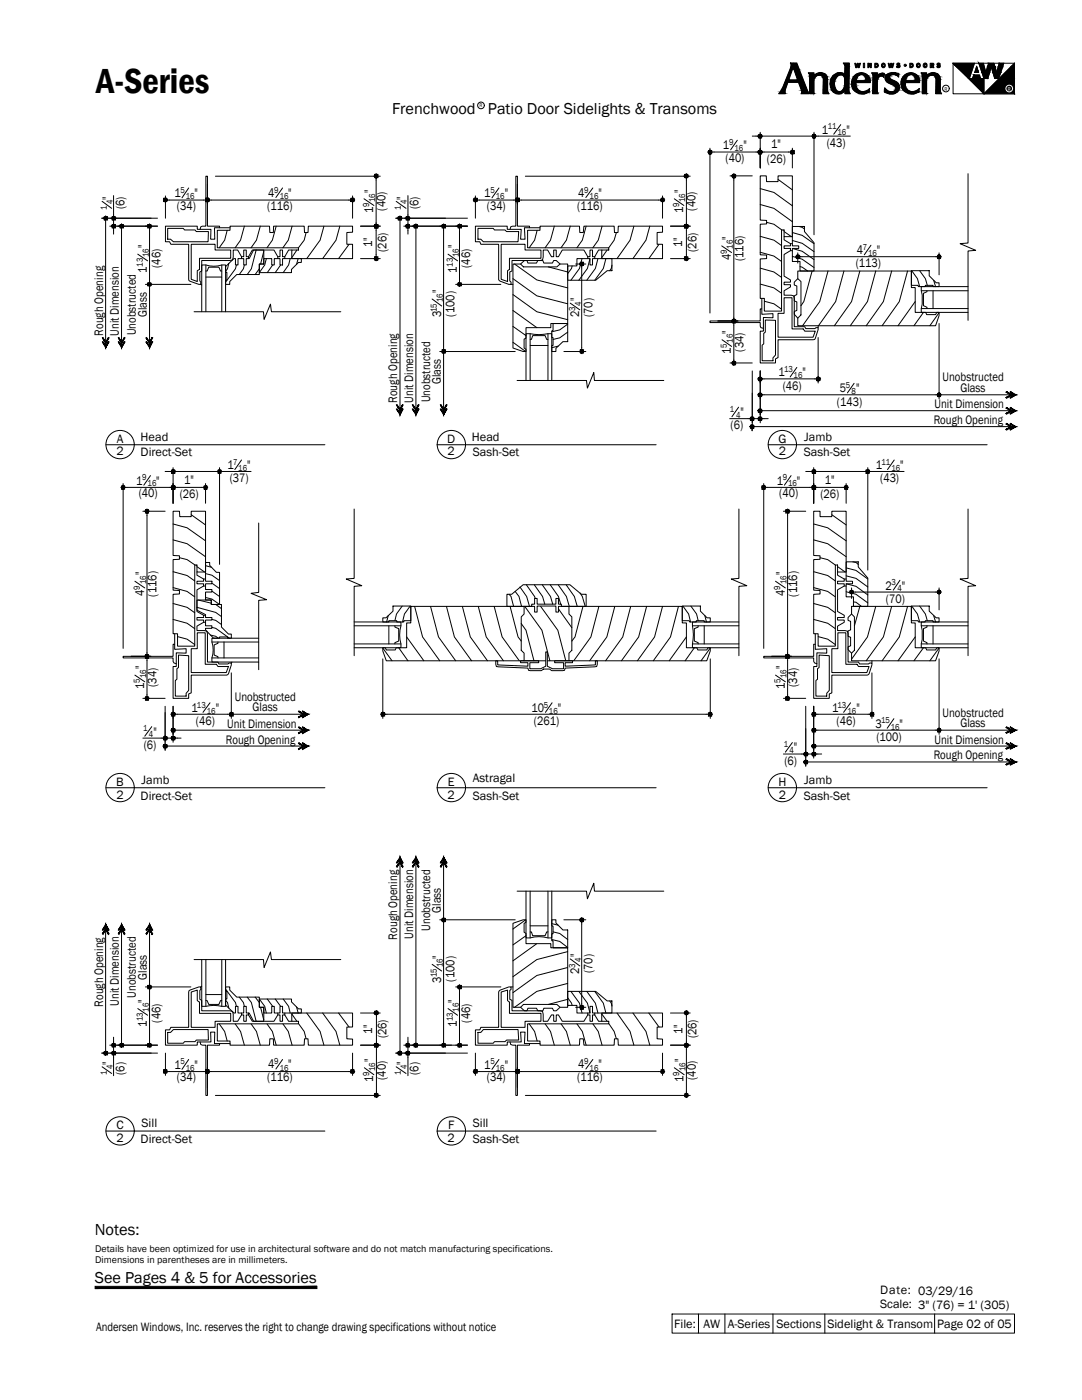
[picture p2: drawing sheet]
<svg xmlns="http://www.w3.org/2000/svg" width="216mm" height="279mm" viewBox="0 0 216 279" stroke-linecap="round" stroke-linejoin="round" font-family="sans-serif">
<defs><g id="words">
<text font-size="7.1" x="19.2" y="18.7">A-Series</text>
<text font-size="3.3" x="18.9" y="246.4">Notes:</text>
<g font-size="3.2">
<text x="78.2" y="22.7">Frenchwood</text>
<text x="97.4" y="22.7">Patio Door Sidelights &amp; Transoms</text>
<text x="18.9" y="256">See Pages 4 &amp; 5 for Accessories</text>
</g>
<g font-size="2.5">
<text x="144.3" y="29.8">1</text>
<text x="148.3" y="29.8">&quot;</text>
<text x="153.9" y="29.6">1&quot;</text>
<text x="164" y="26.7">1</text>
<text x="165" y="29.3">(43)</text>
<text x="168.9" y="26.7">&quot;</text>
<text x="144.8" y="32.2">(40)</text>
<text x="153" y="32.4">(26)</text>
<text x="22.2" y="39.9" transform="rotate(-90 22.2 39.9)">&quot;</text>
<text x="24.8" y="41.8" transform="rotate(-90 24.8 41.8)">(6)</text>
<text x="34.8" y="39.4">1</text>
<text x="35.3" y="41.8">(34)</text>
<text x="38.8" y="39.4">&quot;</text>
<text x="53.3" y="41.8">(116)</text>
<text x="53.5" y="39.3">4</text>
<text x="57.5" y="39.3">&quot;</text>
<text x="74.5" y="38.5" transform="rotate(-90 74.5 38.5)">&quot;</text>
<text x="80.9" y="39.9" transform="rotate(-90 80.9 39.9)">&quot;</text>
<text x="83.5" y="41.8" transform="rotate(-90 83.5 41.8)">(6)</text>
<text x="96.6" y="39.4">1</text>
<text x="97.1" y="41.8">(34)</text>
<text x="100.7" y="39.4">&quot;</text>
<text x="115.2" y="41.8">(116)</text>
<text x="115.4" y="39.3">4</text>
<text x="119.4" y="39.3">&quot;</text>
<text x="136.3" y="38.5" transform="rotate(-90 136.3 38.5)">&quot;</text>
<text x="74.5" y="42.5" transform="rotate(-90 74.5 42.5)">1</text>
<text x="77" y="42" transform="rotate(-90 77 42)">(40)</text>
<text x="136.3" y="42.5" transform="rotate(-90 136.3 42.5)">1</text>
<text x="138.8" y="42" transform="rotate(-90 138.8 42)">(40)</text>
<text x="145.9" y="47.9" transform="rotate(-90 145.9 47.9)">&quot;</text>
<text x="29.3" y="49.6" transform="rotate(-90 29.3 49.6)">&quot;</text>
<text x="32" y="53.5" transform="rotate(-90 32 53.5)">(46)</text>
<text x="74.3" y="49.4" transform="rotate(-90 74.3 49.4)">1&quot;</text>
<text x="77.1" y="50.3" transform="rotate(-90 77.1 50.3)">(26)</text>
<text x="91.2" y="49.6" transform="rotate(-90 91.2 49.6)">&quot;</text>
<text x="93.8" y="53.5" transform="rotate(-90 93.8 53.5)">(46)</text>
<text x="136.1" y="49.4" transform="rotate(-90 136.1 49.4)">1&quot;</text>
<text x="139" y="50.3" transform="rotate(-90 139 50.3)">(26)</text>
<text x="145.9" y="51.9" transform="rotate(-90 145.9 51.9)">4</text>
<text x="148.3" y="52.1" transform="rotate(-90 148.3 52.1)">(116)</text>
<text x="170.7" y="53.3">(113)</text>
<text x="171" y="50.7">4</text>
<text x="174.9" y="50.7">&quot;</text>
<text x="29.3" y="54.4" transform="rotate(-90 29.3 54.4)">1</text>
<text x="88" y="58.5" transform="rotate(-90 88 58.5)">&quot;</text>
<text x="91.2" y="54.4" transform="rotate(-90 91.2 54.4)">1</text>
<text x="29.3" y="63.3" transform="rotate(-90 29.3 63.3)">Glass</text>
<text x="88" y="63.4" transform="rotate(-90 88 63.4)">3</text>
<text x="90.7" y="63.2" transform="rotate(-90 90.7 63.2)">(100)</text>
<text x="115.6" y="63.4" transform="rotate(-90 115.6 63.4)">2</text>
<text x="115.6" y="60.1" transform="rotate(-90 115.6 60.1)">&quot;</text>
<text x="118.2" y="63.3" transform="rotate(-90 118.2 63.3)">(70)</text>
<text x="20.6" y="67" transform="rotate(-90 20.6 67)">Rough Opening</text>
<text x="23.7" y="67" transform="rotate(-90 23.7 67)">Unit Dimension</text>
<text x="27.1" y="66.9" transform="rotate(-90 27.1 66.9)">Unobstructed</text>
<text x="145.9" y="70.7" transform="rotate(-90 145.9 70.7)">1</text>
<text x="145.9" y="66.7" transform="rotate(-90 145.9 66.7)">&quot;</text>
<text x="148.3" y="70.2" transform="rotate(-90 148.3 70.2)">(34)</text>
<text x="87.9" y="76.7" transform="rotate(-90 87.9 76.7)">Glass</text>
<text x="155.3" y="75.1">1</text>
<text x="156.2" y="77.8">(46)</text>
<text x="160.1" y="75.1">&quot;</text>
<text x="188.1" y="76.1">Unobstructed</text>
<text x="79.2" y="80.4" transform="rotate(-90 79.2 80.4)">Rough Opening</text>
<text x="82.4" y="80.4" transform="rotate(-90 82.4 80.4)">Unit Dimension</text>
<text x="85.8" y="80.3" transform="rotate(-90 85.8 80.3)">Unobstructed</text>
<text x="147.8" y="83">&quot;</text>
<text x="167" y="80.9">(143)</text>
<text x="167.6" y="78.3">5</text>
<text x="170.8" y="78.3">&quot;</text>
<text x="186.5" y="81.5">Unit Dimension</text>
<text x="191.6" y="78.2">Glass</text>
<text x="23.3" y="88.3">A</text>
<text x="28.1" y="87.9">Head</text>
<text x="89.2" y="88.3">D</text>
<text x="94.2" y="87.9">Head</text>
<text x="145.8" y="85.7">(6)</text>
<text x="155.3" y="88.3">G</text>
<text x="160.5" y="87.9">Jamb</text>
<text x="186.3" y="84.6">Rough Opening</text>
<text x="23.2" y="90.9">2</text>
<text x="28.1" y="91">Direct-Set</text>
<text x="45.4" y="93.6">1</text>
<text x="49.3" y="93.6">&quot;</text>
<text x="89.3" y="90.9">2</text>
<text x="94.4" y="91">Sash-Set</text>
<text x="155.4" y="90.9">2</text>
<text x="160.4" y="91">Sash-Set</text>
<text x="174.7" y="93.6">1</text>
<text x="179.6" y="93.6">&quot;</text>
<text x="27.2" y="96.7">1</text>
<text x="27.7" y="99.2">(40)</text>
<text x="31.2" y="96.7">&quot;</text>
<text x="35.9" y="99.4">(26)</text>
<text x="36.8" y="96.5">1&quot;</text>
<text x="45.8" y="96.3">(37)</text>
<text x="155" y="96.7">1</text>
<text x="155.5" y="99.2">(40)</text>
<text x="159" y="96.7">&quot;</text>
<text x="163.7" y="99.4">(26)</text>
<text x="164.6" y="96.5">1&quot;</text>
<text x="175.6" y="96.3">(43)</text>
<text x="28.8" y="118.9" transform="rotate(-90 28.8 118.9)">4</text>
<text x="28.8" y="114.8" transform="rotate(-90 28.8 114.8)">&quot;</text>
<text x="31.2" y="119" transform="rotate(-90 31.2 119)">(116)</text>
<text x="156.6" y="118.9" transform="rotate(-90 156.6 118.9)">4</text>
<text x="156.6" y="114.8" transform="rotate(-90 156.6 114.8)">&quot;</text>
<text x="159.1" y="119" transform="rotate(-90 159.1 119)">(116)</text>
<text x="176.7" y="117.7">2</text>
<text x="180" y="117.7">&quot;</text>
<text x="176.8" y="120.3">(70)</text>
<text x="28.8" y="137.6" transform="rotate(-90 28.8 137.6)">1</text>
<text x="28.8" y="133.5" transform="rotate(-90 28.8 133.5)">&quot;</text>
<text x="31.2" y="137.1" transform="rotate(-90 31.2 137.1)">(34)</text>
<text x="156.6" y="137.6" transform="rotate(-90 156.6 137.6)">1</text>
<text x="156.6" y="133.5" transform="rotate(-90 156.6 133.5)">&quot;</text>
<text x="159.1" y="137.1" transform="rotate(-90 159.1 137.1)">(34)</text>
<text x="38.2" y="142">1</text>
<text x="43" y="142">&quot;</text>
<text x="46.9" y="139.9">Unobstructed</text>
<text x="50.4" y="142">Glass</text>
<text x="106" y="142">10</text>
<text x="111.3" y="142">&quot;</text>
<text x="166" y="142">1</text>
<text x="170.9" y="142">&quot;</text>
<text x="188.1" y="143.1">Unobstructed</text>
<text x="28.7" y="149.5">(6)</text>
<text x="30.6" y="146.8">&quot;</text>
<text x="39.1" y="144.7">(46)</text>
<text x="45.1" y="148.4">Rough Opening</text>
<text x="45.3" y="145.2">Unit Dimension</text>
<text x="106.5" y="144.7">(261)</text>
<text x="158.4" y="150">&quot;</text>
<text x="166.9" y="144.7">(46)</text>
<text x="174.7" y="145.2">3</text>
<text x="174.9" y="147.9">(100)</text>
<text x="179.5" y="145.2">&quot;</text>
<text x="186.5" y="148.4">Unit Dimension</text>
<text x="191.6" y="145.1">Glass</text>
<text x="156.5" y="152.6">(6)</text>
<text x="186.3" y="151.6">Rough Opening</text>
<text x="23.2" y="156.8">B</text>
<text x="23.2" y="159.4">2</text>
<text x="28.1" y="159.6">Direct-Set</text>
<text x="28.3" y="156.4">Jamb</text>
<text x="89.3" y="159.4">2</text>
<text x="89.3" y="156.8">E</text>
<text x="94.4" y="156.1">Astragal</text>
<text x="94.4" y="159.6">Sash-Set</text>
<text x="155.3" y="156.8">H</text>
<text x="155.4" y="159.4">2</text>
<text x="160.4" y="159.6">Sash-Set</text>
<text x="160.5" y="156.4">Jamb</text>
<text x="85.8" y="185.7" transform="rotate(-90 85.8 185.7)">Unobstructed</text>
<text x="87.9" y="182.2" transform="rotate(-90 87.9 182.2)">Glass</text>
<text x="79.2" y="187.5" transform="rotate(-90 79.2 187.5)">Rough Opening</text>
<text x="82.4" y="187.3" transform="rotate(-90 82.4 187.3)">Unit Dimension</text>
<text x="88" y="191.3" transform="rotate(-90 88 191.3)">&quot;</text>
<text x="115.6" y="191.1" transform="rotate(-90 115.6 191.1)">&quot;</text>
<text x="29.3" y="195.6" transform="rotate(-90 29.3 195.6)">Glass</text>
<text x="88" y="196.1" transform="rotate(-90 88 196.1)">3</text>
<text x="90.7" y="195.9" transform="rotate(-90 90.7 195.9)">(100)</text>
<text x="115.6" y="194.3" transform="rotate(-90 115.6 194.3)">2</text>
<text x="118.2" y="194.2" transform="rotate(-90 118.2 194.2)">(70)</text>
<text x="20.6" y="200.9" transform="rotate(-90 20.6 200.9)">Rough Opening</text>
<text x="23.7" y="200.7" transform="rotate(-90 23.7 200.7)">Unit Dimension</text>
<text x="27.1" y="199.1" transform="rotate(-90 27.1 199.1)">Unobstructed</text>
<text x="29.3" y="200.1" transform="rotate(-90 29.3 200.1)">&quot;</text>
<text x="91.2" y="200.1" transform="rotate(-90 91.2 200.1)">&quot;</text>
<text x="29.3" y="205" transform="rotate(-90 29.3 205)">1</text>
<text x="32" y="204.1" transform="rotate(-90 32 204.1)">(46)</text>
<text x="74.3" y="206.4" transform="rotate(-90 74.3 206.4)">1&quot;</text>
<text x="77.1" y="207.2" transform="rotate(-90 77.1 207.2)">(26)</text>
<text x="91.2" y="205" transform="rotate(-90 91.2 205)">1</text>
<text x="93.8" y="204.1" transform="rotate(-90 93.8 204.1)">(46)</text>
<text x="136.2" y="206.4" transform="rotate(-90 136.2 206.4)">1&quot;</text>
<text x="139" y="207.2" transform="rotate(-90 139 207.2)">(26)</text>
<text x="22.2" y="212.5" transform="rotate(-90 22.2 212.5)">&quot;</text>
<text x="24.8" y="214.5" transform="rotate(-90 24.8 214.5)">(6)</text>
<text x="34.8" y="213.3">1</text>
<text x="35.3" y="215.8">(34)</text>
<text x="38.8" y="213.3">&quot;</text>
<text x="53.3" y="215.8">(116)</text>
<text x="53.5" y="213.2">4</text>
<text x="57.5" y="213.2">&quot;</text>
<text x="74.5" y="211.9" transform="rotate(-90 74.5 211.9)">&quot;</text>
<text x="77" y="215.5" transform="rotate(-90 77 215.5)">(40)</text>
<text x="80.9" y="212.5" transform="rotate(-90 80.9 212.5)">&quot;</text>
<text x="83.5" y="214.5" transform="rotate(-90 83.5 214.5)">(6)</text>
<text x="96.6" y="213.3">1</text>
<text x="97.1" y="215.8">(34)</text>
<text x="100.7" y="213.3">&quot;</text>
<text x="115.2" y="215.8">(116)</text>
<text x="115.4" y="213.2">4</text>
<text x="119.4" y="213.2">&quot;</text>
<text x="136.4" y="211.9" transform="rotate(-90 136.4 211.9)">&quot;</text>
<text x="138.9" y="215.5" transform="rotate(-90 138.9 215.5)">(40)</text>
<text x="74.5" y="216" transform="rotate(-90 74.5 216)">1</text>
<text x="136.4" y="216" transform="rotate(-90 136.4 216)">1</text>
<text x="23.2" y="225.3">C</text>
<text x="23.2" y="227.9">2</text>
<text x="28.3" y="225">Sill</text>
<text x="89.3" y="227.9">2</text>
<text x="89.4" y="225.3">F</text>
<text x="94.4" y="225">Sill</text>
<text x="28.1" y="228.1">Direct-Set</text>
<text x="94.4" y="228.1">Sash-Set</text>
<text x="175.6" y="258.3">Date: 03/29/16</text>
<text x="175.6" y="261.1">Scale: 3&quot; (76) = 1' (305)</text>
<text x="19.2" y="265.6">Andersen Windows, Inc. reserves the right to change drawing specifications without notice</text>
<text x="134.5" y="265">File:</text>
<text x="140.4" y="265">AW</text>
<text x="145.2" y="265">A-Series</text>
<text x="154.9" y="265">Sections</text>
<text x="165.1" y="265">Sidelight &amp; Transom</text>
<text x="187" y="265">Page 02 of 05</text>
</g>
<g font-size="2">
<text x="19" y="249.9">Details have been optimized for use in architectural software and do not match manufacturing specifications.</text>
<text x="19" y="252.1">Dimensions in parentheses are in millimeters.</text>
</g>
<g font-size="1.8">
<text x="145.5" y="28.9">9</text>
<text x="165.2" y="25.8">11</text>
<text x="167.1" y="27">16</text>
<text x="146.6" y="30.1">16</text>
<text x="21.3" y="41.9" transform="rotate(-90 21.3 41.9)">1</text>
<text x="22.5" y="40.7" transform="rotate(-90 22.5 40.7)">4</text>
<text x="36" y="38.5">5</text>
<text x="37.1" y="39.7">16</text>
<text x="54.7" y="38.5">9</text>
<text x="55.8" y="39.7">16</text>
<text x="73.7" y="41.3" transform="rotate(-90 73.7 41.3)">9</text>
<text x="74.9" y="40.3" transform="rotate(-90 74.9 40.3)">16</text>
<text x="80" y="41.9" transform="rotate(-90 80 41.9)">1</text>
<text x="81.2" y="40.7" transform="rotate(-90 81.2 40.7)">4</text>
<text x="97.8" y="38.5">5</text>
<text x="98.9" y="39.7">16</text>
<text x="116.6" y="38.5">9</text>
<text x="117.7" y="39.7">16</text>
<text x="135.5" y="41.3" transform="rotate(-90 135.5 41.3)">9</text>
<text x="136.7" y="40.3" transform="rotate(-90 136.7 40.3)">16</text>
<text x="28.5" y="53.3" transform="rotate(-90 28.5 53.3)">13</text>
<text x="29.7" y="51.3" transform="rotate(-90 29.7 51.3)">16</text>
<text x="90.4" y="53.3" transform="rotate(-90 90.4 53.3)">13</text>
<text x="91.6" y="51.3" transform="rotate(-90 91.6 51.3)">16</text>
<text x="145" y="50.7" transform="rotate(-90 145 50.7)">9</text>
<text x="146.2" y="49.6" transform="rotate(-90 146.2 49.6)">16</text>
<text x="172.1" y="49.9">7</text>
<text x="173.2" y="51.1">16</text>
<text x="87.2" y="62.3" transform="rotate(-90 87.2 62.3)">15</text>
<text x="88.4" y="60.3" transform="rotate(-90 88.4 60.3)">16</text>
<text x="114.7" y="62.2" transform="rotate(-90 114.7 62.2)">3</text>
<text x="115.9" y="61" transform="rotate(-90 115.9 61)">4</text>
<text x="145" y="69.5" transform="rotate(-90 145 69.5)">5</text>
<text x="146.2" y="68.4" transform="rotate(-90 146.2 68.4)">16</text>
<text x="156.5" y="74.3">13</text>
<text x="158.4" y="75.5">16</text>
<text x="168.8" y="77.5">5</text>
<text x="145.7" y="82.2">1</text>
<text x="146.9" y="83.4">4</text>
<text x="169.9" y="78.7">8</text>
<text x="28.4" y="95.9">9</text>
<text x="46.5" y="92.8">7</text>
<text x="47.6" y="94">16</text>
<text x="156.2" y="95.9">9</text>
<text x="175.9" y="92.8">11</text>
<text x="177.9" y="94">16</text>
<text x="29.5" y="97.1">16</text>
<text x="157.3" y="97.1">16</text>
<text x="27.9" y="117.7" transform="rotate(-90 27.9 117.7)">9</text>
<text x="29.1" y="116.6" transform="rotate(-90 29.1 116.6)">16</text>
<text x="155.7" y="117.7" transform="rotate(-90 155.7 117.7)">9</text>
<text x="157" y="116.6" transform="rotate(-90 157 116.6)">16</text>
<text x="177.9" y="116.8">3</text>
<text x="179.1" y="118">4</text>
<text x="27.9" y="136.4" transform="rotate(-90 27.9 136.4)">5</text>
<text x="29.1" y="135.3" transform="rotate(-90 29.1 135.3)">16</text>
<text x="155.8" y="136.4" transform="rotate(-90 155.8 136.4)">5</text>
<text x="157" y="135.3" transform="rotate(-90 157 135.3)">16</text>
<text x="39.3" y="141.2">13</text>
<text x="41.3" y="142.4">16</text>
<text x="108.5" y="141.2">5</text>
<text x="109.5" y="142.4">16</text>
<text x="167.1" y="141.2">13</text>
<text x="169.1" y="142.4">16</text>
<text x="28.6" y="146">1</text>
<text x="29.7" y="147.2">4</text>
<text x="156.4" y="149.1">1</text>
<text x="175.8" y="144.4">15</text>
<text x="177.7" y="145.6">16</text>
<text x="157.5" y="150.4">4</text>
<text x="115.9" y="191.9" transform="rotate(-90 115.9 191.9)">4</text>
<text x="87.2" y="195" transform="rotate(-90 87.2 195)">15</text>
<text x="88.4" y="193" transform="rotate(-90 88.4 193)">16</text>
<text x="114.7" y="193.1" transform="rotate(-90 114.7 193.1)">3</text>
<text x="28.5" y="203.8" transform="rotate(-90 28.5 203.8)">13</text>
<text x="29.7" y="201.9" transform="rotate(-90 29.7 201.9)">16</text>
<text x="90.4" y="203.8" transform="rotate(-90 90.4 203.8)">13</text>
<text x="91.6" y="201.9" transform="rotate(-90 91.6 201.9)">16</text>
<text x="21.3" y="214.6" transform="rotate(-90 21.3 214.6)">1</text>
<text x="22.5" y="213.4" transform="rotate(-90 22.5 213.4)">4</text>
<text x="36" y="212.4">5</text>
<text x="37.1" y="213.7">16</text>
<text x="54.7" y="212.4">9</text>
<text x="55.8" y="213.7">16</text>
<text x="73.7" y="214.8" transform="rotate(-90 73.7 214.8)">9</text>
<text x="74.9" y="213.7" transform="rotate(-90 74.9 213.7)">16</text>
<text x="80" y="214.6" transform="rotate(-90 80 214.6)">1</text>
<text x="81.2" y="213.4" transform="rotate(-90 81.2 213.4)">4</text>
<text x="97.8" y="212.4">5</text>
<text x="98.9" y="213.7">16</text>
<text x="116.6" y="212.4">9</text>
<text x="117.7" y="213.7">16</text>
<text x="135.5" y="214.8" transform="rotate(-90 135.5 214.8)">9</text>
<text x="136.8" y="213.7" transform="rotate(-90 136.8 213.7)">16</text>
</g>
<g font-size="1.1">
<text x="95.7" y="21.4">R</text>
<text x="188.5" y="18.1">R</text>
</g>
<text font-size="1.1" fill="#fafafa" x="201.1" y="18.1">R</text>
</g></defs>
<!-- layer: A-ANNO-TEXT -->
<g fill="none" stroke="#000" stroke-width=".2">
<path d="M157.7 12.6h1.3l2.4 6.1h-1.6l.1-.6-.6-1.7h-2.1l-.5 1.5v.8h-1.3l.8-1.3 1.5-3.8 .2-.7zM157.9 12.7h1l2.4 6h-1.4l.1-.6-.6-1.7h-2.2l-.6 1.5v.8h-1.1l.8-1.3 1.5-3.8zM157.9 12.7h1l2.3 5.9h-1.1v-.5l-.7-1.8h-2.3l-.5 1.6-.1 .7h-.8l.6-1.2 1.6-3.8zM158.3 13.4l.8 2.5h-1.7zM158.3 13.1l1 3h-2zM158.3 12.8l1.1 3.3h-2.2zM161.3 14.5h1.1v.5a1.53 1.53 0 0 1 1.7-.5 1.53 1.53 0 0 1 1.1 1.4v2.1l.2 .7h-1.2l.1-2.9a.93 .93 0 0 0-1.1-.8 .93 .93 0 0 0-.8 1.1v2.4l.2 .2h-1.1v-3.6zM161.4 14.6h1l-.1 .6 .5-.4a1.4 1.4 0 0 1 1.5-.1 1.4 1.4 0 0 1 .8 1.2v2.1l.2 .7h-1v-2.9a.99 .99 0 0 0-1.1-.9 .99 .99 0 0 0-.8 1.2v2.6h-.8v-3.6zM161.6 14.7h.6v.7a1.54 1.54 0 0 1 2.8 .1l.2 3.1h-.8v-2.8a1.06 1.06 0 0 0-1.2-1 1.06 1.06 0 0 0-.9 1.3v2.5h-.6zM166.9 15.2a1.02 1.02 0 0 1 1.7 .3v1.6a1.11 1.11 0 0 1-.5 1.2 1.11 1.11 0 0 1-1.3-.2 2.48 2.48 0 0 1 .1-2.9zM166.9 15.3a.94 .94 0 0 1 1.7 .2v1.6a1.52 1.52 0 0 1-1.1 1.3 1.41 1.41 0 0 1-1.1-1.7l.2-.8zM167 15.4a.87 .87 0 0 1 1.4-.1 2.56 2.56 0 0 1-.6 2.9h-.6a2.01 2.01 0 0 1-.2-2.8z"/>
<path d="M168.3 12.6h1.2l-.1 5.5 .3 .6h-1.1v-.7a1.51 1.51 0 0 1-1.6 .8 1.51 1.51 0 0 1-1.3-1.4 2.04 2.04 0 0 1 .5-2.3 2.04 2.04 0 0 1 2.3-.3l.1-1.6zM168.4 12.7h1l-.1 5.4 .2 .6h-.9v-1.1l-.3 .7a1.5 1.5 0 0 1-2.5-.9 2.02 2.02 0 0 1 .3-2.1 2.02 2.02 0 0 1 2-.6l.5 .2v-1.7zM168.6 12.7h.7v5.4l.1 .5h-.7l.1-1.2-.6 .9a1.46 1.46 0 0 1-2.3-.9 1.96 1.96 0 0 1 2.2-2.7l.6 .3v-1.8zM170.3 15.3a1.84 1.84 0 0 1 2.2-.7 1.84 1.84 0 0 1 1.2 1.9h-2.9a1.51 1.51 0 0 0 .9 1.7 1.51 1.51 0 0 0 1.8-.6v.7a2.22 2.22 0 0 1-3-.1 2.22 2.22 0 0 1-.2-2.9zM170.4 15.3a1.77 1.77 0 0 1 2-.7 1.77 1.77 0 0 1 1.2 1.8h-2.9a1.58 1.58 0 0 0 .9 1.8 1.58 1.58 0 0 0 1.9-.4l-.1 .5a2.15 2.15 0 0 1-2.8-.2 2.15 2.15 0 0 1-.2-2.8zM170.4 15.4a1.7 1.7 0 0 1 2-.7 1.7 1.7 0 0 1 1.1 1.7h-2.8a1.64 1.64 0 0 0 .7 1.8 1.64 1.64 0 0 0 1.9-.2v.3a2.09 2.09 0 0 1-2.7-.2 2.09 2.09 0 0 1-.2-2.7zM170.6 12.6h.1l.2 .6 .2-.6h.2l.1 .6 .1-.6h.2l-.3 .9h-.1l-.2-.6-.1 .6h-.3zM170.6 12.6l.3 .9 .2-.9 .3 .9 .2-.9M171.2 15.1a.89 .89 0 0 1 1.2-.2 .89 .89 0 0 1 .2 1.2l-1.9 .1zM171.2 15a.96 .96 0 0 1 1.3-.1 .96 .96 0 0 1 .2 1.3h-2.1zM171.3 15.2a.84 .84 0 0 1 1-.2 .84 .84 0 0 1 .3 1.1h-1.7zM172.3 12.6h.2v.9h-.2z"/>
<path d="M172.4 12.6v.9M173.2 12.6h.2l.3 .5v-.5h.2v.9h-.2l-.4-.6v.6h-.1zM173.8 12.6v.9l-.5-.9v.9M173.9 14.5h1.2v.7a1.04 1.04 0 0 1 1.4-.5l-.1 .8-.3-.3a.87 .87 0 0 0-1 1v1.9l.2 .6h-1.2l.1-3.5zM174 14.6h1v.8a1.22 1.22 0 0 1 1.4-.7l-.1 .6a.87 .87 0 0 0-1 0 .87 .87 0 0 0-.3 .9v1.9l.1 .6h-.9v-3.5zM174.2 14.7h.7v.9a1.38 1.38 0 0 1 1.2-.9h.2v.5a.94 .94 0 0 0-1 .1 .94 .94 0 0 0-.4 .9l.1 2.4h-.8l.2-3.4zM174.6 12.6h.3a.44 .44 0 0 1 .4 .5 .44 .44 0 0 1-.4 .4h-.3zM174.6 12.7a.45 .45 0 0 1 .6 .4l-.2 .3h-.4zM174.7 12.7a.29 .29 0 0 1 .4 .3 .29 .29 0 0 1-.4 .3zM176 12.8a.33 .33 0 0 1 .5 0 .33 .33 0 0 1-.1 .5 .33 .33 0 0 1-.4-.2zM176 12.7a.42 .42 0 0 1 .6 .1 .42 .42 0 0 1-.1 .6 .42 .42 0 0 1-.6-.2zM176.1 12.7a.29 .29 0 0 1 .3 .3 .29 .29 0 0 1-.3 .3z"/>
<path d="M176.8 15a2.45 2.45 0 0 1 2.6-.3l-.1 .7a1.06 1.06 0 0 0-1.8 0l.2 .3 .8 .4a1.37 1.37 0 0 1 1 1.7 1.37 1.37 0 0 1-1.6 1h-.4l-1-.4v-.9a1.35 1.35 0 0 0 2.1 .5l.1-.6-.7-.5a1.83 1.83 0 0 1-1.4-1.2zM176.8 15a2.52 2.52 0 0 1 2.5-.3v.5a1.2 1.2 0 0 0-1.8 0 .52 .52 0 0 0 .4 .7l.5 .3a1.3 1.3 0 0 1 1 1.5 1.3 1.3 0 0 1-1.5 1h-.4l-.9-.4v-.6a1.4 1.4 0 0 0 2.1 .3v-.6a1.94 1.94 0 0 0-1.5-.9 .96 .96 0 0 1-.4-1.5zM176.9 15a2.51 2.51 0 0 1 2.3-.2v.3a1.28 1.28 0 0 0-1.8 .1 .62 .62 0 0 0 .5 .8l.5 .2a1.24 1.24 0 0 1 .9 1.5 1.24 1.24 0 0 1-1.4 1l-.4-.1a.68 .68 0 0 1-.9-.7 1.29 1.29 0 0 0 2.2 0l.1-.4a.92 .92 0 0 0-.8-.7 2.3 2.3 0 0 1-1.3-.9l-.1-.4zM177.2 12.6h.2l.1 .6 .2-.6h.2l.1 .6 .2-.6h.2l-.3 .9h-.2l-.1-.6-.1 .6h-.3zM177.3 12.6l.2 .9 .3-.9 .2 .9 .3-.9M178.9 12.7a.34 .34 0 0 1 .4-.1 .34 .34 0 0 1 .3 .2l-.5-.1 .1 .2a.35 .35 0 0 1 .3 .5 .35 .35 0 0 1-.6 0v-.1l.2-.1 .3 .1-.1-.2-.4-.2zM179.5 12.8a.24 .24 0 0 0-.2-.1 .24 .24 0 0 0-.2 .2l.4 .2v.2l-.4 .1-.1-.1M180.2 15.3a1.81 1.81 0 0 1 2.1-.7 1.81 1.81 0 0 1 1.2 1.9h-2.8a1.45 1.45 0 0 0 .6 1.6 1.45 1.45 0 0 0 1.8-.1l.3-.4v.7a2.21 2.21 0 0 1-3-.1 2.21 2.21 0 0 1-.2-2.9zM180.3 15.3a1.74 1.74 0 0 1 2-.7 1.74 1.74 0 0 1 1.1 1.8h-2.7a1.55 1.55 0 0 0 .7 1.8 1.55 1.55 0 0 0 1.9-.4v.5a2.15 2.15 0 0 1-2.8-.2 2.15 2.15 0 0 1-.2-2.8zM180.3 15.4a1.65 1.65 0 0 1 2-.8 1.65 1.65 0 0 1 1.1 1.8h-2.9a1.67 1.67 0 0 0 .8 1.8 1.67 1.67 0 0 0 2-.2v.3a2.09 2.09 0 0 1-2.8-.2 2.09 2.09 0 0 1-.2-2.7zM181 15a1.04 1.04 0 0 1 1.3-.1 1.04 1.04 0 0 1 .4 1.2l-.4 .1h-1.8zM181.1 15.1a.9 .9 0 0 1 1.2-.1 .9 .9 0 0 1 .3 1.1l-1.9 .1 .1-.7z"/>
<path d="M181.2 15.2a.81 .81 0 0 1 1-.2 .81 .81 0 0 1 .3 1.1h-1.8zM181.5 12.6h.4a.45 .45 0 0 1 .3 .5 .45 .45 0 0 1-.3 .4h-.4zM181.6 12.7a.45 .45 0 0 1 .6 .4l-.2 .3h-.4zM181.7 12.7a.29 .29 0 0 1 .3 .3 .29 .29 0 0 1-.3 .3zM182.9 12.8a.42 .42 0 0 1 .6 0 .42 .42 0 0 1 0 .6 .42 .42 0 0 1-.6-.1zM183.1 12.7a.29 .29 0 0 1 .3 .3 .29 .29 0 0 1-.3 .3zM183.8 14.5h1.1v.5a1.53 1.53 0 0 1 1.7-.5 1.53 1.53 0 0 1 1 1.4v2.1l.3 .7h-1.2v-2.9a.93 .93 0 0 0-1-.8 .93 .93 0 0 0-.8 1.1v2.4l.1 .2h-1v-3.6zM184 14.6h.8v.6a1.49 1.49 0 0 1 1.7-.7 1.49 1.49 0 0 1 1.1 1.4v2.1l.2 .7h-1v-2.9a.99 .99 0 0 0-1.1-.9 .99 .99 0 0 0-.9 1.2l.1 2.6h-.8v-3.6zM184.1 14.7h.7l-.1 .7a1.54 1.54 0 0 1 2.7 .1l.2 3.1h-.7v-2.8a1.06 1.06 0 0 0-1.2-1 1.06 1.06 0 0 0-.9 1.3v2.5h-.7zM184.3 12.7a.44 .44 0 0 1 .7 .3 .44 .44 0 0 1-.5 .5l-.3-.3zM184.4 12.7a.33 .33 0 0 1 .4 .1 .33 .33 0 0 1 0 .5 .33 .33 0 0 1-.5 0zM184.5 12.7a.29 .29 0 0 1 .3 .3 .29 .29 0 0 1-.3 .3z"/>
<path d="M185.6 12.6l.7 .1 .1 .2-.2 .2 .2 .4h-.3l-.1-.4h-.1v.4h-.3zM185.7 13.1h.3l.2-.4h-.5v.8M185.9 12.7h.1l.1 .2-.2 .1zM186 13.1l.2 .4M187 12.7a.37 .37 0 0 1 .6 .1l-.4-.1v.2a.34 .34 0 0 1 .4 .2 .34 .34 0 0 1-.3 .4 .34 .34 0 0 1-.4-.2h.5v-.1l-.4-.2zM187.5 12.8l-.1-.1-.3 .1v.2l.4 .1a.26 .26 0 0 1-.2 .3 .26 .26 0 0 1-.3-.1M190.2 12.6l6.1 6.1 6.1-6.1v6.1h-12.2zM190.2 12.6h12.2M194.4 12.6l-1 3.1h.6l.3-.7h1.1l.2 .7h.7M194.9 13.3l.4 1.2h-.8zM195.3 12.6l1 3.1M196.2 12.6l.5 1.9 .6-1.9"/>
<path d="M196.3 15.7v3M198.3 12.6l.6 1.9 .5-1.9M200.3 12.6l-1 3.1h-.8l-.7-2.4-.7 2.4h-.8M21.1 88.8h43.7M87.2 88.8h43.7M153.3 88.8h43.7M21.1 157.2h43.7M87.2 157.2h43.7M153.3 157.2h43.7M21.1 225.7h43.7M87.2 225.7h43.7M134.1 262.2h68.3v3.9h-68.3z"/>
<path d="M139.4 262.2v3.9M144.6 262.2v3.9M154.2 262.2v3.9M164.6 262.2v3.9M186.5 262.2v3.9"/>
<circle cx="180.6" cy="13" r=".22"/>
<circle cx="180.6" cy="13" r=".1"/>
<circle cx="183.2" cy="13.1" r=".35"/>
<circle cx="188.7" cy="17.7" r=".67"/>
<circle cx="96" cy="21" r=".67"/>
<circle cx="24" cy="88.7" r="2.83"/>
<circle cx="90.1" cy="88.7" r="2.83"/>
<circle cx="156.1" cy="88.7" r="2.83"/>
<circle cx="24" cy="157.2" r="2.83"/>
<circle cx="90.1" cy="157.2" r="2.83"/>
<circle cx="156.1" cy="157.2" r="2.83"/>
<circle cx="24" cy="225.7" r="2.83"/>
<circle cx="90.1" cy="225.7" r="2.83"/>
</g>
<g fill="#000" stroke="#000" stroke-width=".2">
<path d="M163.5 14.7h.4zM166.9 18.6h.9zM166.9 18.6l.5 .1zM175 15.5h.1zM176 14.7h.3zM178.2 14.6l.1 .1zM181.7 18.6h.6zM181.7 18.6l.2 .1zM183.1 18.1l.2-.1zM186 14.7h.4zM193.3 15.7h3v3zM202.4 12.6v.7h-.6z"/>
<path d="M156.1 18l.4 .3v-.3zM156.1 18l.4 .3h-.6z"/>
<path d="M155.9 18.3l.6 .1v-.1zM155.9 18.3l.6 .1h-.7z"/>
<path d="M155.8 18.4l.7 .2v-.2zM155.8 18.4l.7 .2h-.8z"/>
<path d="M156.1 17.9h.5zM156.1 17.9l.4 .1z"/>
<path d="M156.3 17.4l.3 .5 .1-.5zM156.3 17.4l.3 .5h-.5z"/>
<path d="M156.8 16.3l-.1 1.1 .4-1.1zM156.8 16.3l-.1 1.1h-.4z"/>
<path d="M157.9 13.6l-.7 2.5 .8-2.5zM157.9 13.6l-.7 2.5h-.3z"/>
<path d="M157.9 13.3l.1 .3 .1-.3zM157.9 13.3l.1 .3h-.1z"/>
<path d="M158 12.9l.1 .4 .1-.4zM158 12.9l.1 .4h-.2z"/>
<path d="M158 12.8l.2 .1 .1-.1zM158 12.8l.2 .1h-.2z"/>
<path d="M158 12.7l.9 .1zM158 12.7l.9 .1z"/>
<path d="M158.3 12.8l.7 .1-.1-.1zM158.3 12.8l.7 .1h-.6z"/>
<path d="M158.4 12.9l.9 .7-.3-.7zM158.4 12.9l.9 .7h-.8z"/>
<path d="M158.5 13.6l.8 .3v-.3zM158.5 13.6l.8 .3h-.7z"/>
<path d="M158.6 13.9l1.6 2.2-.9-2.2zM158.6 13.9l1.6 2.2h-.8z"/>
<path d="M156.9 16.1l3.4 .2-.1-.2zM156.9 16.1l3.4 .2h-3.5z"/>
<path d="M159.4 16.3l1.6 1.8-.7-1.8zM159.4 16.3l1.6 1.8h-.9z"/>
<path d="M160.1 18.1l1 .2-.1-.2zM160.1 18.1l1 .2h-1z"/>
<path d="M160.1 18.3l1.1 .2-.1-.2zM160.1 18.3l1.1 .2h-1.1z"/>
<path d="M160.1 18.5l1.1 .1v-.1zM160.1 18.5l1.1 .1h-1.1z"/>
<path d="M161.6 14.7l.6 .1v-.1zM161.6 14.7l.6 .1h-.6z"/>
<path d="M161.6 14.8l.6 .3v-.3zM161.6 14.8l.6 .3h-.5z"/>
<path d="M161.7 15.1l.5 .3v-.3zM161.7 15.1l.5 .3h-.5z"/>
<path d="M161.7 18.4l.6 .2-.1-.2zM161.7 18.4l.6 .2h-.6z"/>
<path d="M161.7 16.1l.5 2.3 .1-2.3zM161.7 16.1l.5 2.3h-.5z"/>
<path d="M161.7 15.6l.6 .5 .1-.5zM161.7 15.6l.6 .5h-.6z"/>
<path d="M161.7 15.4l.7 .2 .2-.2zM161.7 15.4l.7 .2h-.7z"/>
<path d="M162.4 15.2l.2 .2v-.2zM162.2 15.4l.2-.2 .2 .2z"/>
<path d="M162.7 15l-.1 .2 .4-.2zM162.4 15.2l.3-.2-.1 .2z"/>
<path d="M163.2 14.7h1zM163.2 14.7h1z"/>
<path d="M162.8 14.9h.5zM162.8 14.9h.6z"/>
<path d="M162.8 14.9h.5zM162.8 14.9l.2 .1z"/>
<path d="M162.9 14.8h.5zM162.9 14.8l.5 .1z"/>
<path d="M163.5 14.7h.7zM163.2 14.7h1z"/>
<path d="M163.2 14.7l1.3 .1zM162.9 14.8l.3-.1 1.3 .1z"/>
<path d="M162.9 14.8h1.7zM162.9 14.8h1.7z"/>
<path d="M163.4 14.8l1.2 .1zM163.4 14.8l1.2 .1z"/>
<path d="M163.6 14.9h1zM163.6 14.9h1z"/>
<path d="M163.8 14.9l.9 .1-.1-.1zM163.8 14.9l.9 .1z"/>
<path d="M164 15l.8 .1zM164 15l.8 .1z"/>
<path d="M164.1 15.1l.8 .2-.1-.2zM164.1 15.1l.8 .2h-.7z"/>
<path d="M164.2 15.3l.8 .1-.1-.1zM164.2 15.3l.8 .1h-.7z"/>
<path d="M164.3 15.4l.7 .1v-.1zM164.3 15.4l.7 .1h-.7z"/>
<path d="M164.3 15.5l.7 .3v-.3zM164.3 15.5l.7 .3h-.6z"/>
<path d="M164.4 15.8l.6 .1zM164.4 15.8l.6 .1z"/>
<path d="M164.4 15.9l.6 2.1v-2.1zM164.4 15.9l.6 2.1h-.6z"/>
<path d="M164.4 18l.7 .5-.1-.5zM164.4 18l.7 .5h-.7z"/>
<path d="M164.4 18.5l.8 .1-.1-.1zM164.4 18.5l.8 .1h-.8z"/>
<path d="M165.7 16.7l.7 .1v-.1zM165.7 16.7l.7 .1h-.7z"/>
<path d="M165.7 16.8l.8 .6-.1-.6zM165.7 16.8l.8 .6h-.6z"/>
<path d="M165.9 15.9l.6 .3v-.3zM165.9 15.9l.6 .3h-.7z"/>
<path d="M165.8 16.2l.6 .5 .1-.5zM165.8 16.2l.6 .5h-.7z"/>
<path d="M165.9 17.4h.6zM165.9 17.4h.6z"/>
<path d="M165.9 17.4l.8 .6-.2-.6zM165.9 17.4l.8 .6h-.6z"/>
<path d="M166 15.7l.5 .2 .2-.2zM166 15.7l.5 .2h-.6z"/>
<path d="M166.1 18l.7 .1-.1-.1zM166.1 18l.7 .1h-.5z"/>
<path d="M166.3 18.1l.8 .2-.3-.2zM166.3 18.1l.8 .2h-.6z"/>
<path d="M166.3 15.2h.6zM166.3 15.2h.6z"/>
<path d="M166.3 15.2l.4 .5 .2-.5zM166.3 15.2l.4 .5h-.7z"/>
<path d="M166.5 18.3l.6 .1zM166.5 18.3l.6 .1z"/>
<path d="M166.6 18.4l.8 .1zM166.6 18.4l.8 .1z"/>
<path d="M166.7 14.9h.6zM166.7 14.9h.7z"/>
<path d="M166.7 14.9l.2 .3 .4-.3zM166.3 15.2l.4-.3 .2 .3z"/>
<path d="M166.7 18.5h.8zM166.7 18.5h.8z"/>
<path d="M166.9 14.8h.9zM166.7 14.9h.7z"/>
<path d="M166.9 18.5l.9 .1zM166.9 18.5l.9 .1z"/>
<path d="M167.6 14.6l.4 .1zM167.1 14.7h.9z"/>
<path d="M167.1 14.7h1zM167.1 14.7h1z"/>
<path d="M166.7 18.5h1.3zM166.7 18.5h1.1z"/>
<path d="M167.6 18.5h.4zM167.5 18.5h.5z"/>
<path d="M167.1 14.7l1.2 .1-.2-.1zM166.9 14.8l.2-.1 1.2 .1z"/>
<path d="M167.8 18.4h.3zM167.6 18.5h.4z"/>
<path d="M168 18.3l.1 .1 .1-.1zM168 18.3l.1 .1h-.3z"/>
<path d="M167.8 14.8l.7 .1zM167.8 14.8l.7 .1z"/>
<path d="M168.1 18.1l.1 .2 .1-.2zM168 18.3l.1-.2 .1 .2z"/>
<path d="M168.3 14.9l.3 .1zM168.3 14.9l.3 .1z"/>
<path d="M168.5 17.7l-.2 .4zM168.5 17.7l-.4 .4z"/>
<path d="M168.7 15h.6zM168.7 15h.6z"/>
<path d="M168.4 15h.3zM168.4 15h.3z"/>
<path d="M168.6 17.4h.1zM168.6 17.4h.2z"/>
<path d="M168.6 17.4v.3l.1-.3zM168.6 17.4l-.1 .3z"/>
<path d="M168.8 17.4h.5zM168.8 17.4h.5z"/>
<path d="M168.6 15.5l.7 1.6v-1.6zM168.6 15.5l.7 1.6h-.7z"/>
<path d="M168.6 17.1l.7 .3v-.3zM168.6 17.1l.7 .3h-.7z"/>
<path d="M168.8 17.4l.5 .7v-.7zM168.8 17.4l.5 .7h-.6z"/>
<path d="M168.7 18.1l.6 .4v-.4zM168.7 18.1l.6 .4h-.6z"/>
<path d="M168.6 12.7l.7 .1zM168.6 12.7l.7 .1z"/>
<path d="M168.6 12.8l.7 .4v-.4zM168.6 12.8l.7 .4h-.6z"/>
<path d="M168.7 13.2l.6 1.8v-1.8zM168.7 13.2l.6 1.8h-.6z"/>
<path d="M168.4 15l.9 .2v-.2zM168.4 15l.9 .2h-.8z"/>
<path d="M168.5 15.2l.8 .3v-.3zM168.5 15.2l.8 .3h-.7z"/>
<path d="M168.7 18.5l.7 .1-.1-.1zM168.7 18.5l.7 .1h-.7z"/>
<path d="M170 16.3h3.5zM170 16.3h3.5z"/>
<path d="M170 16.9l.7 .4-.1-.4zM170 16.9l.7 .4h-.6z"/>
<path d="M170.6 18.1h.6zM170.6 18.1h.6z"/>
<path d="M170 16.4l.7 .4v-.4zM170 16.4l.7 .4h-.7z"/>
<path d="M170 16.8l.6 .1 .1-.1zM170 16.8l.6 .1h-.6z"/>
<path d="M170.2 15.9l.4 .3 .1-.3zM170.2 15.9l.4 .3h-.6z"/>
<path d="M170.1 17.3h.6zM170.1 17.3h.6z"/>
<path d="M170.2 17.3l.7 .4-.2-.4zM170.2 17.3l.7 .4h-.6z"/>
<path d="M170.4 15.5l.3 .4 .2-.4zM170.4 15.5l.3 .4h-.5z"/>
<path d="M170.3 17.7l.6 .1zM170.3 17.7l.6 .1z"/>
<path d="M170.4 17.8l.8 .3-.3-.3zM170.4 17.8l.8 .3h-.6z"/>
<path d="M170.4 15.4l.5 .1 .1-.1zM170.4 15.4l.5 .1h-.5z"/>
<path d="M170.7 15l.3 .4 .2-.4zM170.7 15l.3 .4h-.6z"/>
<path d="M170.6 18.1l1 .2-.4-.2zM170.6 18.1l1 .2h-.7z"/>
<path d="M170.9 15h.4zM170.7 15h.5z"/>
<path d="M171.1 14.8l.2 .2 .2-.2zM170.9 15l.2-.2 .2 .2z"/>
<path d="M170.9 18.3h.9zM170.9 18.3h.9z"/>
<path d="M171 18.3l1 .1zM171 18.3l1 .1z"/>
<path d="M171.3 14.7l.2 .1 .5-.1zM171.3 14.7l.2 .1h-.4z"/>
<path d="M171.8 18.6l.2 .1zM171.8 18.6h.7z"/>
<path d="M171.9 14.7h.5zM171.4 14.7h1z"/>
<path d="M171.4 14.7h1zM171.3 14.7h1.1z"/>
<path d="M171.3 14.7h1.2zM171.3 14.7h1.2z"/>
<path d="M172.4 18.4h.6zM172.4 18.4h.6z"/>
<path d="M171.1 18.4h1.3zM171.1 18.4h1.3z"/>
<path d="M172 14.7l.6 .1zM172 14.7l.6 .1z"/>
<path d="M172.3 14.8l.5 .1zM172.3 14.8l.5 .1z"/>
<path d="M171.4 18.5h1.2zM171.4 18.5l1.1 .1z"/>
<path d="M172.5 14.9l.5 .1zM172.5 14.9l.5 .1z"/>
<path d="M172.8 16.1h.7zM172.8 16.1h.7z"/>
<path d="M171.3 18.5h1.6zM171.3 18.5h1.3z"/>
<path d="M172.6 15l.6 .2-.2-.2zM172.6 15l.6 .2h-.5z"/>
<path d="M171.1 18.4h1.9zM171.1 18.4l1.8 .1z"/>
<path d="M172.7 15.2l.6 .2-.1-.2zM172.7 15.2l.6 .2h-.5z"/>
<path d="M172.8 18.3h.4zM172.4 18.4h.6z"/>
<path d="M172.8 15.4l.6 .2-.1-.2zM172.8 15.4l.6 .2h-.6z"/>
<path d="M173.3 18.1v.2zM172.9 18.3l.4-.2v.2z"/>
<path d="M172.9 18.3h.4zM172.8 18.3h.4z"/>
<path d="M172.8 15.6l.7 .3-.1-.3zM172.8 15.6l.7 .3h-.6z"/>
<path d="M172.9 15.9l.6 .2v-.2zM172.9 15.9l.6 .2h-.7z"/>
<path d="M172.8 16.1l.7 .1v-.1zM172.8 16.1l.7 .1h-.8z"/>
<path d="M172.7 16.2h.8zM172.5 16.2h1z"/>
<path d="M170 16.2l3.5 .1zM170 16.2l3.5 .1z"/>
<path d="M170 16.3l3.5 .1zM170 16.3l3.5 .1z"/>
<path d="M174.2 14.7l.7 .1zM174.2 14.7l.7 .1z"/>
<path d="M174.2 14.8l.7 .4v-.4zM174.2 14.8l.7 .4h-.5z"/>
<path d="M174.4 15.2l.5 .4v-.4zM174.4 15.2l.5 .4h-.6z"/>
<path d="M174.3 16.2l.6 2v-2zM174.3 16.2l.6 2h-.6z"/>
<path d="M174.3 18.2l.7 .3-.1-.3zM174.3 18.2l.7 .3h-.8z"/>
<path d="M174.3 15.9l.6 .3 .1-.3zM174.3 15.9l.6 .3h-.6z"/>
<path d="M174.2 18.5l.8 .1v-.1zM174.2 18.5l.8 .1h-.8z"/>
<path d="M174.3 15.6l.7 .3 .1-.3zM174.3 15.6l.7 .3h-.7z"/>
<path d="M175.3 15.2l-.2 .3zM175.3 15.2l-.3 .3z"/>
<path d="M175.4 15h.4zM175.4 15h.4z"/>
<path d="M175.4 15.1l-.1 .1 .3-.1zM175.4 15.1l-.1 .1z"/>
<path d="M175.4 15h.4zM175.4 15l.2 .1z"/>
<path d="M176.1 14.7h.2zM176 14.7h.3zM175.9 14.7h.4z"/>
<path d="M175.4 15h.9zM175.4 15h.9z"/>
<path d="M175.8 15h.5zM175.8 15h.5z"/>
<path d="M175.9 15l.4 .1zM175.9 15l.4 .1z"/>
<path d="M176.1 15.1l.2 .1zM176.1 15.1l.2 .1z"/>
<path d="M175.9 14.7h.4zM175.9 14.7h.4z"/>
<path d="M175.9 14.7l.4 .1v-.1zM175.6 14.8l.3-.1 .4 .1z"/>
<path d="M175.6 14.8l.7 .2v-.2zM175.4 15l.2-.2 .7 .2z"/>
<path d="M176.6 17.9l.2 .1zM176.6 17.9l.2 .1h-.2z"/>
<path d="M176.6 18l.6 .3zM176.6 18l.6 .3h-.6z"/>
<path d="M176.6 18.3h.7zM176.6 18.3h.7z"/>
<path d="M176.6 18.3l.9 .1zM176.6 18.3l.9 .1z"/>
<path d="M176.8 15.2l.5 .2v-.2zM176.8 15.2l.5 .2h-.5zM176.8 15.4h.5zM176.8 15.4h.5z"/>
<path d="M176.8 15.4l.6 .1-.1-.1zM176.8 15.4l.6 .1h-.7z"/>
<path d="M176.8 15.2h.6zM176.8 15.2h.5z"/>
<path d="M176.7 15.5l.7 .1zM176.7 15.5l.7 .1z"/>
<path d="M176.7 15.6l.8 .1-.1-.1zM176.7 15.6l.8 .1h-.7z"/>
<path d="M177 15h.5zM176.9 15h.6z"/>
<path d="M176.9 15l.5 .2 .1-.2zM176.9 15l.5 .2h-.6z"/>
<path d="M176.8 15.7l.8 .2-.1-.2zM176.8 15.7l.8 .2h-.8z"/>
<path d="M177 14.9l.5 .1 .1-.1zM177 14.9l.5 .1h-.5z"/>
<path d="M177.1 14.9h.6zM177 14.9h.6z"/>
<path d="M176.8 15.9h.9zM176.8 15.9h.9z"/>
<path d="M176.8 15.9l1.1 .1-.2-.1zM176.8 15.9l1.1 .1h-1.1z"/>
<path d="M176.8 18.4h.9zM176.8 18.4h.9z"/>
<path d="M176.8 18.4l1.1 .1zM176.8 18.4l1.1 .1z"/>
<path d="M177.2 14.8h.6zM177.1 14.9h.6z"/>
<path d="M176.8 16l1.3 .1-.2-.1zM176.8 16l1.3 .1h-1.2z"/>
<path d="M177.3 14.8h.6zM177.2 14.8h.6z"/>
<path d="M176.9 16.1l1.5 .1-.3-.1zM176.9 16.1l1.5 .1h-1.4z"/>
<path d="M177.4 14.8h.8zM177.3 14.8h.6z"/>
<path d="M177.7 18.7h.5zM177.7 18.7h.4zM177.7 18.7h.4z"/>
<path d="M177.5 18.6h.7zM177.5 18.6l.7 .1z"/>
<path d="M178.1 14.7h.4zM177.9 14.7h.6z"/>
<path d="M177 16.2h1.5zM177 16.2h1.5z"/>
<path d="M177.1 16.2l1.6 .2-.2-.2zM177.1 16.2l1.6 .2h-1.5z"/>
<path d="M177.2 18.5l1.3 .1zM177.2 18.5l1.3 .1z"/>
<path d="M177.3 18.6h1.2zM177.3 18.6h.9z"/>
<path d="M177.9 14.7h.7zM177.9 14.7h.7z"/>
<path d="M177.9 14.7h1zM177.5 14.7h1.4zM177.5 14.7h1.4zM177.5 14.7h1.4z"/>
<path d="M177.2 16.4h1.5zM177.2 16.4h1.5z"/>
<path d="M177 18.5h1.7zM177 18.5h1.5z"/>
<path d="M177.3 16.4l1.6 .2-.2-.2zM177.3 16.4l1.6 .2h-1.4z"/>
<path d="M178.2 18.4l.5 .1zM178.2 18.4l.5 .1z"/>
<path d="M178.2 18.5h.5zM177.9 18.5h.8z"/>
<path d="M178.4 18.3h.4zM178.2 18.4h.5z"/>
<path d="M177.5 14.7l1.6 .1zM177.4 14.8h1.7z"/>
<path d="M177.5 16.6l1.6 .1-.2-.1zM177.5 16.6l1.6 .1z"/>
<path d="M178.6 18.2l.2 .1 .2-.1zM178.4 18.3l.2-.1 .2 .1z"/>
<path d="M178.2 14.8h1zM178.2 14.8h1z"/>
<path d="M177.9 16.7l1.3 .1-.1-.1zM177.9 16.7l1.3 .1h-1.1z"/>
<path d="M178.7 18.1l.3 .1 .1-.1zM178.6 18.2l.1-.1 .3 .1zM178.6 18.2h.4zM178.6 18.2h.4z"/>
<path d="M178.4 14.8h.8zM178.4 14.8h.8z"/>
<path d="M178.5 14.8l.7 .1v-.1zM178.5 14.8l.7 .1z"/>
<path d="M178.8 14.9l.4 .1zM178.8 14.9l.4 .1z"/>
<path d="M179.1 15l.1 .1zM179.1 15l.1 .1z"/>
<path d="M178.1 16.8l1.2 .1-.1-.1zM178.1 16.8l1.2 .1z"/>
<path d="M178.8 17.9l.4 .1v-.1zM178.8 17.9l.4 .1h-.4z"/>
<path d="M178.8 18h.4zM178.8 18l.3 .1z"/>
<path d="M178.4 16.9l.9 .1zM178.4 16.9l.9 .1z"/>
<path d="M178.6 17l.7 .1v-.1zM178.6 17l.7 .1h-.6z"/>
<path d="M178.7 17.1l.6 .1zM178.7 17.1l.6 .1z"/>
<path d="M178.7 17.2l.6 .1v-.1zM178.7 17.2l.6 .1z"/>
<path d="M178.8 17.3l.5 .1v-.1zM178.8 17.3l.5 .1h-.4z"/>
<path d="M178.9 17.4l.4 .1zM178.9 17.4l.4 .1z"/>
<path d="M178.9 17.5l.4 .2v-.2zM178.9 17.5l.4 .2h-.4z"/>
<path d="M178.9 17.7l.4 .1zM178.9 17.7l.4 .1z"/>
<path d="M178.9 17.8l.3 .1 .1-.1zM178.9 17.8l.3 .1h-.4z"/>
<path d="M180 16.3h3.4zM180 16.3h3.4z"/>
<path d="M180 16.4l.5 .4v-.4zM180 16.4l.5 .4h-.6z"/>
<path d="M179.9 16.8l.6 .1v-.1zM179.9 16.8l.6 .1h-.5z"/>
<path d="M180 16.9l.6 .4-.1-.4zM180 16.9l.6 .4h-.6z"/>
<path d="M180.5 18.1h.6zM180.5 18.1h.6z"/>
<path d="M180 17.3h.6zM180 17.3h.6z"/>
<path d="M180 17.3l.8 .4-.2-.4zM180 17.3l.8 .4h-.6z"/>
<path d="M180.1 15.9l.4 .3 .2-.3zM180.1 15.9l.4 .3h-.5z"/>
<path d="M180.2 15.5l.5 .4v-.4zM180.2 15.5l.5 .4h-.6z"/>
<path d="M180.2 17.7l.6 .1zM180.2 17.7l.6 .1z"/>
<path d="M180.2 17.8l.9 .3-.3-.3zM180.2 17.8l.9 .3h-.6z"/>
<path d="M180.3 15.4l.4 .1 .1-.1zM180.3 15.4l.4 .1h-.5z"/>
<path d="M180.6 15l.2 .4 .2-.4zM180.6 15l.2 .4h-.5z"/>
<path d="M180.5 18.1l.9 .2-.3-.2zM180.5 18.1l.9 .2h-.6z"/>
<path d="M181.2 14.7h1.1zM181.2 14.7h1.1z"/>
<path d="M180.7 15h.5zM180.6 15h.4z"/>
<path d="M181 14.8l.2 .2 .2-.2zM180.7 15l.3-.2 .2 .2z"/>
<path d="M180.8 18.3h.9zM180.8 18.3h.9z"/>
<path d="M180.9 18.3l1 .1zM180.9 18.3l1 .1z"/>
<path d="M181.7 14.7h.6zM181.2 14.7h1.1z"/>
<path d="M181.2 14.7l.2 .1 .5-.1zM181 14.8l.2-.1 .2 .1z"/>
<path d="M181 18.4h1.2zM181 18.4h1.2z"/>
<path d="M181.2 14.7h1.2zM181.2 14.7h1.2z"/>
<path d="M181.9 14.7l.6 .1zM181.9 14.7l.6 .1z"/>
<path d="M182.2 14.8l.5 .1zM182.2 14.8l.5 .1z"/>
<path d="M181.3 18.5h1.3zM181.3 18.5l1 .1z"/>
<path d="M182.3 14.9l.6 .1zM182.3 14.9l.6 .1z"/>
<path d="M182.7 16.1h.7zM182.7 16.1h.7z"/>
<path d="M181.2 18.5h1.6zM181.2 18.5h1.4z"/>
<path d="M182.5 15l.6 .2-.2-.2zM182.5 15l.6 .2h-.5z"/>
<path d="M182.3 18.4h.6zM182.2 18.4h.7z"/>
<path d="M181 18.4h1.9zM181 18.4l1.8 .1z"/>
<path d="M182.6 15.2l.6 .2-.1-.2zM182.6 15.2l.6 .2h-.5z"/>
<path d="M182.7 18.3h.4zM182.3 18.4h.6z"/>
<path d="M182.7 15.4l.6 .2-.1-.2zM182.7 15.4l.6 .2h-.6z"/>
<path d="M182.7 15.6l.6 .3v-.3zM182.7 15.6l.6 .3h-.5z"/>
<path d="M183.1 18.1l.2 .2v-.2zM182.8 18.3l.3-.2 .2 .2z"/>
<path d="M182.8 18.3h.5zM182.7 18.3h.4z"/>
<path d="M182.8 15.9l.6 .2-.1-.2zM182.8 15.9l.6 .2h-.7z"/>
<path d="M182.7 16.1l.7 .1v-.1zM182.6 16.2l.1-.1 .7 .1z"/>
<path d="M182.6 16.2h.8zM182.3 16.2h1.1z"/>
<path d="M180 16.2l3.4 .1zM180 16.2l3.4 .1z"/>
<path d="M180 16.3l3.4 .1zM180 16.3l3.4 .1z"/>
<path d="M184.1 15.1l.6 .3v-.3zM184.1 15.1l.6 .3h-.6z"/>
<path d="M184.1 14.7l.7 .1v-.1zM184.1 14.7l.7 .1h-.7z"/>
<path d="M184.1 14.8l.6 .3 .1-.3zM184.1 14.8l.6 .3h-.6z"/>
<path d="M184.1 16.1l.7 2.3v-2.3zM184.1 16.1l.7 2.3h-.7z"/>
<path d="M184.1 18.4l.7 .2v-.2zM184.1 18.4l.7 .2h-.7z"/>
<path d="M184.1 15.6l.7 .5v-.5zM184.1 15.6l.7 .5h-.7z"/>
<path d="M184.1 15.4l.7 .2 .2-.2zM184.1 15.4l.7 .2h-.7z"/>
<path d="M184.9 15.2l.1 .2 .1-.2zM184.7 15.4l.2-.2 .1 .2z"/>
<path d="M185.2 15l-.1 .2 .4-.2zM184.9 15.2l.3-.2-.1 .2z"/>
<path d="M185.7 14.7h1zM185.7 14.7h1z"/>
<path d="M185.3 14.9h.5zM185.3 14.9l.2 .1z"/>
<path d="M185.3 14.9h.6zM185.3 14.9h.5z"/>
<path d="M185.3 14.8h.6zM185.3 14.8l.6 .1z"/>
<path d="M186 14.7h.7zM185.7 14.7h1z"/>
<path d="M185.7 14.7l1.3 .1-.3-.1zM185.4 14.8l.3-.1 1.3 .1z"/>
<path d="M185.4 14.8h1.7zM185.3 14.8h1.8z"/>
<path d="M185.9 14.8l1.2 .1zM185.9 14.8l1.2 .1z"/>
<path d="M186 14.9h1.1zM186 14.9h1.1z"/>
<path d="M186.3 14.9l.9 .1-.1-.1zM186.3 14.9l.9 .1z"/>
<path d="M186.5 15l.8 .1zM186.5 15l.8 .1z"/>
<path d="M186.6 15.1l.8 .2-.1-.2zM186.6 15.1l.8 .2h-.7z"/>
<path d="M186.7 15.3l.7 .1v-.1zM186.7 15.3l.7 .1h-.6z"/>
<path d="M186.8 15.4l.6 .1v-.1zM186.8 15.4l.6 .1h-.6z"/>
<path d="M186.8 15.5l.7 .3-.1-.3zM186.8 15.5l.7 .3h-.6z"/>
<path d="M186.9 15.8l.6 .1zM186.9 15.8l.6 .1z"/>
<path d="M186.9 15.9l.6 2.1v-2.1zM186.9 15.9l.6 2.1h-.6z"/>
<path d="M186.9 18l.7 .5-.1-.5zM186.9 18l.7 .5h-.7z"/>
<path d="M186.9 18.5l.7 .1v-.1zM186.9 18.5l.7 .1h-.7z"/>
<path d="M190.2 12.6l3.2 3.1 1-3.1zM190.2 12.6l3.2 3.1z"/>
<path d="M194.9 13.3l.4 1.2zM194.9 13.3l.4 1.2h-.8z"/>
<path d="M194.3 15l1.3 .7-.2-.7zM194.3 15l1.3 .7h-1.6z"/>
<path d="M195.3 12.6l1.4 1.9-.5-1.9zM195.3 12.6l1.4 1.9h-.7z"/>
<path d="M196 14.5l1.1 1.2 .4-1.2zM196 14.5l1.1 1.2h-.8z"/>
<path d="M197 13.3l.5 1.2 .3-1.2zM197 13.3l.5 1.2h-.8z"/>
<path d="M197.3 12.6l1.3 .7-.3-.7zM197.3 12.6l1.3 .7h-1.6z"/>
<path d="M197.8 13.3l1.1 1.2-.3-1.2zM197.8 13.3l1.1 1.2h-.8z"/>
<path d="M198.1 14.5l1.2 1.2 .4-1.2zM198.1 14.5l1.2 1.2h-.8z"/>
<path d="M199.2 13.3l.5 1.2 .4-1.2zM199.2 13.3l.5 1.2h-.8z"/>
<path d="M199.4 12.6l.7 .7 .2-.7zM199.4 12.6l.7 .7h-.9z"/>
<path d="M201.8 13.3l.6 2.4v-2.4zM199.4 15.7l2.4-2.4 .6 2.4z"/>
<path d="M199.4 15.7l3 3v-3zM199.4 15.7l3 3h-6.1z"/>
<path d="M19 256.7v.5l44.2-.5zM19 257.2l44.2-.5v.5z"/>
</g>
<circle cx="201.4" cy="17.7" r=".67" fill="none" stroke="#fafafa" stroke-width=".2"/>
<!-- layer: A-DETL-MCUT -->
<g fill="none" stroke="#000" stroke-width=".2">
<path d="M151.7 35.1h1.2l.1 1.1h2.3v-1.1h2.8v12.1h-1.6v-1.3h-.6v16.2h-3.4v-2.6h-.8v-7.8l1.3-.1v-.7l-1.3-.1v-6l1.3-.1v-.7l-1.3-.1zM193.2 34.7v13.8l-1.6 .1 3.1 1.4-1.5 .1v13.8M33.5 45.6h3.1l.2 .3h2.1l.3 .3h2.4l-.1 2h-6.9l-.6-.5h-.5zM38.2 48.8h4.7v1.1h3.1v1.6h-6.2v2.3l-.4 .2v2.2l-1.2-.5zM40.1 56.8l.2 .1M41.1 54.1h.2l.3-.8h2.1l.3 .8h.3M41.1 52.9v9.3M41.1 55.3h3.2M43.4 46h2.5v-.9h7.9v1.3h.7l.1-1.3h6.1l.1 1.3h.7v-1.3h8.9v1.2l-1.2 .1v2.4h1.2v2.8h-12.2v-1.7h1.4v-.4h-16.2zM43.8 45.5v-.4h-2.4v-9.9h-.3v9.9l-1 .2-.2 .5M44.3 52.9v9.3M45 53.2l1.7-1.6h.3v1.3h.5v-1.3h1.1v1.3h.5v-1.3h.6l.9-1.7h2v2.8h-.9v2.1h-4.5l-1.4 1.4v.6h-.8v-.9h.3v-1.6h-.3z"/>
<path d="M45.9 45.5h-3.1l.1 2.2h-.9l.1-1.9h-2.7v-.7h-6.4v3.1h.8l.3 .6h3.5l.1 7.2 2 .8h.4v-.5l-.2-.2v-1.8l.4-.2v-2.1h5.5l.6-.1 .1-2h.9l.8 1.3h.4v-1.3h.5v1.3h.5l.7-1.3h4.4l.7 1.3h.5v-1.3h.5v1.3h.4l.8-1.3h.6M48.2 51.2v.4M49.6 51.2v.4M52.6 51.6h1.6v1.3h.5v-1.3h1.2v1.3h.5v-1.3h3.7v.8h-.5l-1.4 1.4v.6h-6.5v-1.7h.9zM55.4 51.2v.4M56.8 51.2v.4M95.4 45.6h3l.3 .3h2.1l.3 .3h2.4l-.1 2h-7l-.5-.5h-.5zM100 48.8h4.8v1.1h3.1v1.6h-6.2v2.3l-.4 .2v2.2l-1.3-.5zM102 56.8h.4M102.4 52.7h1.5l.6 .6h6.6l.7-.6h1.5v11.9h-3.4v.8h-4.9v2.1l-.4 .2v1.8l.4 .2v.5h-.6l-2-.7zM105.3 46h2.5v-.9h7.8l.1 1.3h.7l.1-1.3h6l.1 1.3h.7l.1-1.3h8.8v1.2l-1.1 .1v2.4h1.1v2.8h-12.1v-1.7h1.4v-.4h-16.2zM105.7 45.5v-.4h-2.5v-9.9h-.3v9.9l-1 .2-.1 .5"/>
<path d="M107.8 45.5h-3.2l.2 2.2h-.9l.1-1.9h-2.8v-.7h-6.3v3.1h.9l.1 .6h3.6v7l.1 .2 1.9 .8h.5v-.5l-.3-.2v-1.8l.5-.2v-2.1h5.6l.5-.1 .1-2h.9l.7 1.3h.5v-1.3h.5v1.3h.4l.8-1.3h4.3l.8 1.3h.4v-1.3h.5v1.3h.5l.7-1.3h.7M113.3 53.1h1.8v-1.5h2.6v1.3h.5v-1.3h3.9v2.4h-.9l-2.3 1.9h-5.6zM117.3 51.2v.4M118.7 51.2v.4M156.5 59.4h1.5v6.2h2.3l.3 .5h2.1l-.5 1.2h-6.9v-4.8h1.2zM156.5 47.2v.7l1.2 .7v.5h-1.2v.5h1.2v.4l-1.2 .8v4.3l1.2 .8v.4h-1.2v.5h1.2v.5l-1.2 .7v.9l1.9 .1 .1 .6v5.6h2.1l.2 .4h1.8l.2-.2h.5v.4l-.7 1.9-7.3 .1v3.6l-.6 .2v.8h-3v-6.3h.6v-2.7h1.9v-.8l-2.2 .1v-3.2M157.7 50h.4M157.7 48.6h.4M158.1 45.2h2.4v1l1.9 2.2v5.7h-2.8v-1.9h-1.5v-2.6h1.3v-.5h-1.3zM159.2 54.1h22.7v3.3h.7v4.9h2.1l.2 .5h1.8l.2-.5h.5v.7l-.7 2h-27.5v-1.5l.6-.6v-6.7l-.6-.6zM181.9 54h3.5v1l1.4 1.4h.6v.8h-1.2v-.3h-1.5l-.1 .3h-1.3l-.1-.3h-1.3zM183.8 58h9.4"/>
<path d="M185 58v.2l-.7 .3v2.5l.7 .3v.3M186.2 58v3.6M193.2 57.2h-9.4v.8a8.4 8.4 0 0 1 0 3.6v.7h9.4M38.7 62.2h13.9l.1 1.5 1.3-3 .2 1.5h13.8M40.3 62.2v-9.3h.8a5.1 5.1 0 0 0 3.2 0h.7v9.3M103.2 75.9h13.8l.2 1.6 1.3-3.2 .1 1.6h13.9M105 75.9v-9.3h.8a8.4 8.4 0 0 0 3.5 0h.8v9.3M105.8 67.7h.2l.3-.7h2.5l.3 .7h.2M105.8 66.6v9.3M105.8 68.9h3.5M109.3 66.6v9.3M110.4 64.6h2.9v3.6h-1l-1.4 1.3v.7h-.8v-1.3h.3v-1.5h-.3v-1.4h.3z"/>
<path d="M152 61.6h-.3v2.5h-10v.3h10l.1 1 .5 .1M152.7 63.9h2v7l-.5 .5v.6h-2.1v-3.1l.3-.3v-2.1l.3-.2zM163.3 65v.4M183.8 61.6h9.4M34.5 102h1.3l.1 1.1h2.3v-1.1h2.8v12.2h-1.7v-1.4h-.4v16.2h-3.5v-2.5h-.9v-7.9l1.3-.1v-.7h-1.3v-6.1l1.3-.1v-.7h-1.3zM39.3 114.2v.6l1.3 .8v.4h-1.3v.5h1.3v.5l-1.3 .7v4.3l1.3 .8v.4h-1.3v.5h1.3v.5l-1.3 .8v.8l2 .2 .1 .5v5.6h2.1l.2 .4h1.8l.2-.2h.5l-.6 2.2-.4 .2h-7v3.6l-.6 .2v.9h-3.1v-6.4h.7v-2.7l1.9 .1v-.9l-2.2 .1v-3.1M39.3 119.7h2.9v.9h2v4.5l1.4 1.4h.6v.9h-.8v-.3h-1.6v.3h-1.2l-1.6-1.7v-.3h1.3v-.5h-1.3v-1.2h1.3v-.5h-1.3v-.5l-1.7-.9zM40.6 117h.4M40.6 115.6h.4M41 112.3h.8v.5l1.4 1.4h.6v6.4h-1.6v-.9h-1.2v-1.5h1.3v-.5h-1.3v-1.2h1.3v-.5h-1.3zM51.6 104.4v13.8l-1.5 .2 3.1 1.3-1.6 .1v13.9M70.7 101.6v13.8l-1.6 .2 3.1 1.3-1.5 .1v13.9"/>
<path d="M101.1 118.6h1l2.3-1.9h9.3l2.3 1.9h1v2.4h-5v-.4h-.6v-1.2h-.5v1.2h-3.7v-1.2h-.5v1.2h-.6v.4h-5zM147.4 101.6v13.8l-1.5 .2 3.1 1.3-1.6 .1v13.9M162.4 102h1.2v1.1h2.4v-1.1h2.8v12.2h-1.7v-1.4h-.4v16.2h-3.4v-2.5h-.9v-7.9l1.2-.1v-.7h-1.2v-6.1l1.2-.1v-.7h-1.2zM167.1 114.2v.6l1.4 .8v.4h-1.4v.5h1.4v.5l-1.4 .7v4.3l1.4 .8v.4h-1.4v.5h1.4v.5l-1.4 .8v.8l2 .2 .1 .5v5.6h2.1l.2 .4h1.8l.2-.2h.5l-.6 2.2-.4 .2h-7v3.6l-.5 .2v.9h-3.1v-6.4h.6v-2.7l2 .1v-.9l-2.3 .1v-3.1M168.5 117h.3M168.5 115.6h.3M168.8 112.1h2.5v1l1.9 2.3v5.6h-2.9v-1.9h-1.5v-2.6h1.3v-.5h-1.3zM193.2 101.6v13.8l-1.6 .2 3.1 1.3-1.5 .1v13.9M34.9 128.6h-.4v2.4h-9.9v.3h9.9v.7l.2 .3 .5 .1M35.6 130.7l2 .2v6.9l-.5 .6v.5h-2.1v-3.1l.3-.2v-2.1l.3-.3zM39.4 126.3h1.6v6.3h2.2l.3 .4h2.1l-.5 1.2h-6.9v-4.7h1.2zM40.6 124.2h.4"/>
<path d="M40.6 122.8h.4M42.3 128.1h9.3M42.3 131.3h9.3M43.5 128.1v.3l-.8 .3v2l.8 .3v.3M44.7 128.1v3.2M46.3 132.1l-.1 .2M51.6 127.4h-9.3v.7a5.1 5.1 0 0 1 0 3.2v.8h9.3M70.7 124.1h9.3v.8a6.6 6.6 0 0 0 0 3.6v.8h-9.3M70.7 124.9h9.3M70.7 128.5h9.3M77.6 124.9v3.6M78.4 121h3.6v2.9h-1.4v.2h-1.4v-.2h-1.6v.2h-1.2v-.8h.6l1.4-1.3z"/>
<path d="M78.8 124.9v.2l.8 .4v2.4l-.8 .4v.2M82 121h22.6v1.5l-.6 .6v6.7l.6 .6v1.5h-27.5l-.7-2v-.6h.5l.2 .4h1.8l.2-.4h2v-5h.9zM98.9 131.9h.4v.8l6 .3v-.7h-1.4v-.4h3.6v.4h-1.8v1.2h2.2l1-.5v-2.9h.3v2.9l1 .5h2.3v-1.2h-1.8v-.4h3.5v.4h-1.4v.7l6-.3v-.8h.4v.7l-.1 .4-6.3 .3-.2 .5h-.3h-2.2l-.4-.3h-1.2l-.5 .3h-2.2h-.3l-.2-.5-6.2-.3zM104.6 121h2.1v1.2h.5v-1.2h3.7v1.2h.5v-1.2h2.1M104.6 131.9h4.3M109.2 131.9h4.3M113.5 121h22.6v3.3h.9v5h2.1l.1 .4h1.8l.3-.4h.4v.6l-.7 2h-27.5v-1.5l.6-.6v-6.7l-.6-.6zM136.1 121h3.7v1l1.3 1.3h.6v.8h-1.2v-.2h-1.6v.2h-1.3l-.1-.2h-1.4zM138.2 124.9h9.2M138.2 128.5h9.2M139.3 124.9v.2l-.8 .4v2.4l.8 .4v.2M140.5 124.9v3.6"/>
<path d="M147.4 124.1h-9.2v.8a8.7 8.7 0 0 1 0 3.6v.8h9.2M162.7 128.6h-.3v2.4h-10v.3h10v.7l.2 .3 .4 .1M163.4 130.7l2.1 .2v6.9l-.5 .6v.5h-2.2v-3.1l.3-.2v-2.1l.3-.3zM167.2 126.3h1.6v6.3h2.2l.3 .4h2.1l-.4 1.2h-7v-4.7h1.2zM169.9 121h12v3.3h.7v5h2.1l.2 .4h1.8l.2-.4h.5v.6l-.7 2h-16.8v-1.5l.6-.6v-6.7l-.6-.6zM174 131.9v.4M181.9 121h3.5v1l1.4 1.3h.6v.8h-1.2v-.2h-1.5l-.1 .2h-1.3l-.1-.2h-1.3zM183.8 124.9h9.4M183.8 128.5h9.4M185 124.9v.2l-.7 .4v2.4l.7 .4v.2M186.2 124.9v3.6M193.2 124.1h-9.4v.8a8.7 8.7 0 0 1 0 3.6v.8h9.4"/>
<path d="M103.2 177.8h13.8l.2 1.6 1.3-3.1 .1 1.5h13.9M105 177.8v9.4h.8a6.4 6.4 0 0 1 3.5 0h.8v-9.4M105.8 177.8v9.4M109.3 177.8v9.4M38.2 198l1.2-.4v2.1l.4 .3v2.2h6.2v1.6h-3.1v1.2h-4.7zM38.7 191.5h13.9l.1 1.6 1.3-3.1 .2 1.5h13.8M40.3 191.5v9.3h.8a6.7 6.7 0 0 1 3.2 0h.7v-9.3M40.3 196.8l-.2 .2M41.1 199.7h.2l.3 .8h2.1l.3-.8h.3M41.1 191.5v9.3M41.1 198.5h3.2M44.3 191.5v9.3"/>
<path d="M45 197h.8v.6l1.4 1.4h4.5v2h.9v2.8h-2l-.9-1.6h-.6v-1.4h-.5v1.4h-1.1v-1.4h-.5v1.4h-.3l-1.7-1.6v-1.2h.3v-1.6h-.3zM51.7 199.4h6.5v.5l1.4 1.4h.5v.9h-3.7v-1.4h-.5v1.4h-1.2v-1.4h-.5v1.4h-1.6v-1.2h-.9zM100 198l1.3-.4v2.1l.4 .3v2.2h6.2v1.6h-3.1v1.2h-4.8zM102 197h.4M102.4 184.3l2-.7h.6v.5l-.4 .2v1.7l.4 .3v2h4.9v.9h3.4v11.8h-1.5l-.7-.5h-6.6l-.6 .5h-1.5zM105.8 186h.2l.3 .7h2.5l.3-.7h.2M105.8 184.8h3.5M110.1 183.6h.8v.6l1.4 1.4h1v3.6h-2.9v-1.4h-.3v-1.4h.3v-1.6h-.3zM113.3 197.9h5.6l2.3 1.9h.9v2.4h-3.9v-1.4h-.5v1.4h-2.6v-1.6h-1.8zM33.5 206h.5l.6-.5h6.9l.1 2.1h-2.4l-.3 .3h-2.1l-.2 .3h-3.1zM39.9 207.9l.2 .6 1 .1v10h.3v-10h2.4v-.3M43.4 204.3h16.2v-.5h-1.4v-1.6h12.2v2.8h-1.2v2.3l1.2 .1v1.2h-8.9v-1.3h-.7l-.1 1.3h-6.1l-.1-1.3h-.7v1.3h-7.9v-.8h-2.5z"/>
<path d="M48.2 202.2v.4M49.6 202.2v.4M55.4 202.2v.4M56.8 202.2v.4M58.2 203.8h-.6l-.8-1.2h-.4v1.2h-.5v-1.2h-.5l-.7 1.2h-4.4l-.7-1.2h-.5v1.2h-.5v-1.2h-.4l-.8 1.2h-.9l-.1-1.9-.6-.2h-5.5v-2.1l-.4-.2v-1.7l.2-.2v-.5h-.4l-2 .7-.1 7.3h-3.5l-.3 .5h-.8v3.1h6.4v-.7h2.7l-.1-1.9h.9l-.1 2.3h3.1M95.4 206h.5l.5-.5h7l.1 2.1h-2.4l-.3 .3h-2.1l-.3 .3h-3zM101.8 207.9l.1 .6 1 .1v10h.3v-10h2.5v-.3M105.3 204.3h16.2v-.5h-1.4v-1.6h12.1v2.8h-1.1v2.3l1.1 .1v1.2h-8.8l-.1-1.3h-.7l-.1 1.3h-6l-.1-1.3h-.7l-.1 1.3h-7.8v-.8h-2.5zM117.3 202.2v.4M118.7 202.2v.4M120.1 203.8h-.7l-.7-1.2h-.5v1.2h-.5v-1.2h-.4l-.8 1.2h-4.3l-.8-1.2h-.4v1.2h-.5v-1.2h-.5l-.7 1.2h-.9l-.1-1.9-.5-.2h-5.6v-2.1l-.5-.2v-1.7l.3-.2v-.5h-.5l-1.9 .7-.1 .3v7h-3.6l-.1 .5h-.9v3.1h6.3v-.7h2.8l-.1-1.9h.9l-.2 2.3h3.2"/>
</g>
<!-- layer: A-DETL-PATT -->
<g fill="none" stroke="#000" stroke-width=".2">
<path d="M151.7 37.6l2.7 .8 3.7 2.7M155.3 35.8l2.8 2.1M45.3 46l-.5 1.9-1.1 1.6M45.6 52.6l-.2 1-.4 .6M47.2 52.9l-.2 .7-2 2.7M48.8 45.1l-.8 2.8-1.1 1.6M48.8 52.9l-.2 .7-.9 1.2M51.1 49.9l-.9 3.7-.9 1.2M51.7 53.6l-.8 1.2M51.9 45.1l-.7 2.8-1.1 1.6M52.6 50.2l-.6 2.5M53.1 51.6l-.3 1.3-1.1 1.5"/>
<path d="M54.4 52.9l-1.1 1.5M55.1 45.1l-.8 2.8-1 1.6M56 52.9l-1.1 1.5M57.9 51.6l-.3 1.3-1.1 1.5M58.3 45.1l-.8 2.8-1.1 1.6M59.2 49.9l-1 1.5M59.5 51.6l-.3 1.2M61.1 46.4l-.4 1.5-1.1 1.6M64.6 45.1l-.7 2.8-2.7 3.7M67.8 45.1l-.8 2.8-2.6 3.7M69.7 48.8l-2.1 2.8M102.4 58.8l4.7 3.4 6.2 1.6"/>
<path d="M102.4 55.6l4.7 3.4 6.2 1.6M102.7 52.7l4.4 3.2 6.2 1.6M107.2 46l-.5 1.9-1.1 1.6M109.4 53.3l3.9 1M110.6 45.1l-.8 2.8-1 1.6M113.8 45.1l-.8 2.8-1.1 1.6M114.2 53.1l-.2 .5-.7 1M116.1 51.6l-.5 2-1.7 2.3M117 45.1l-.8 2.8-1.1 1.6M117.7 51.6l-.5 2-1.7 2.3M119.3 51.6l-.5 2-1.7 2.3M120.1 45.1l-.7 2.8-1.1 1.6"/>
<path d="M120.9 51.6l-.5 2-1.7 2.3M121.2 49.9l-1.1 1.5M122.1 52.9l-.1 .7-.3 .4M123 46.4l-.5 1.5-1 1.6M126.5 45.1l-.8 2.8-2.6 3.7M129.7 45.1l-.8 2.8-2.6 3.7M131.5 48.8l-2 2.8M151.7 56.7l2.7 .8 1.5 1M151.7 53.5l2.7 .8 1.5 1.1M151.7 47.2l2.7 .7 1.5 1.1M151.7 50.3l2.7 .8 1.5 1.1M151.7 40.8l2.7 .8 3.7 2.6"/>
<path d="M153 44.4l1.4 .4 1.6 1.1M156.5 46.2l1.4 1M158.1 51.2l2 .5 2.3 1.7M158.1 49.6l2 .6 2.3 1.6M158.1 48l2 .6 2.3 1.6M158.1 46.4l2 .6 2.3 1.6M159.4 45.2l1.1 .5M159.6 53.2l.5 .1 1.1 .8M162 54.1l-1.6 6.1-.6 .8M165.2 54.1l-1.6 6.1-3.5 4.8M168.4 54.1l-1.7 6.1-3.4 4.8M171.6 54.1l-1.7 6.1-3.4 4.8"/>
<path d="M174.7 54.1l-1.6 6.1-3.4 4.8M177.9 54.1l-1.6 6.1-3.5 4.8M181.1 54.1l-1.7 6.1-3.4 4.8M181.9 54l1.2 1.6 .4 1.6M183.5 54l1.2 1.6 .3 1.3M186.3 55.9l.4 1.3M102.4 62l4.7 3.4M102.4 65.1l2.6 1.9M102.4 68.3l2.5 1.9M111.4 69.1l-1.3 .3M113.3 64.7l-1.6 1.1-1.6 .4M113.3 66.3l-1.6 1.1-1.3 .3"/>
<path d="M152.5 60.1l1.9 .5 1.5 1.1M182.6 60.2l-3.4 4.8M184.3 62.3l-1.9 2.7M187.4 62.4l-1.9 2.6M34.5 114.1l2.8 .8 1.6 1M34.5 117.3l2.8 .7 1.6 1.1M34.5 107.7l2.8 .8 3.7 2.6M34.5 104.6l2.8 .7 3.7 2.6M35.8 111.3l1.5 .4 1.6 1.1M38.2 102.7l2.8 2.1M39.3 113.1l1.5 1.1M39.6 119.7l2.6 .7"/>
<path d="M41 119.2l1.3 .4 1.5 1M41 114.5l1.3 .3 1.5 1.1M41 112.9l1.2 .3M42.3 118l1.5 1M42.3 116.4l1.5 1.1M101.6 118.6l.4 .4 .5 2M102.8 118l.8 1 .5 2M103.8 117.1l1.3 1.9 .6 2M105 116.7l1.7 2.3 .1 .4M106.6 116.7l1.7 2.3 .4 1.6M108.2 116.7l1.6 2.3 .5 1.6M109.8 116.7l1.6 2.3 .5 1.6"/>
<path d="M111.4 116.7l1.6 2.3 .6 2M113 116.7l1.6 2.3 .6 2M115.8 118.3l.4 .7 .6 2M162.4 114.1l2.8 .8 1.5 1M162.4 117.3l2.8 .7 1.5 1.1M162.4 107.7l2.8 .8 3.6 2.6M162.4 104.6l2.8 .7 3.6 2.6M163.6 111.3l1.6 .4 1.5 1.1M166 102.7l2.8 2.1M167.1 113.1l1.5 1.1M168.8 118.1l2 .5 2.4 1.7M168.8 116.5l2 .5 2.4 1.7"/>
<path d="M168.8 114.9l2 .5 2.4 1.7M168.8 113.3l2 .5 2.4 1.8M170.2 112.1l.6 .2 .5 .3M34.5 123.6l2.8 .8 1.6 1.1M34.5 120.4l2.8 .8 1.6 1.1M35.4 127l1.9 .6 1.6 1M39.3 121.2l3.7 1 1.2 .8M42 126.7l1 .3 .6 .4M42.3 125.2l.7 .2 2.8 2M42.3 123.6l.7 .2 1.2 .8M43 120.6l1.2 .9M76.4 129.3l1.8 2.6"/>
<path d="M77.5 122.9l-.4 1.2M79.6 129.3l1.8 2.6M80.3 121l-1.2 1.5-.3 1.4M81.1 127.1l3.5 4.8M81.8 121l-1.1 1.5-.4 1.6M82.7 121l1.6 6.1 3.4 4.8M85.9 121l1.6 6.1 3.4 4.8M89.1 121l1.6 6.1 3.4 4.8M92.3 121l1.5 6.1 3.5 4.8M95.4 121l1.6 6.1 3.4 4.8M98.6 121l1.6 6.1 3.4 4.8M101.8 121l1.6 6.1 .6 .8"/>
<path d="M104 124.4l1 1.4 1.5 6.1M104.7 121l3.4 4.8 1.6 6.1M107.9 121l3.4 4.8 1.6 6.1M111.4 121.5l2.7 3.8M116.3 121l-1.6 6.1-.6 .8M119.5 121l-1.6 6.1-3.4 4.8M122.7 121l-1.6 6.1-3.4 4.8M125.8 121l-1.5 6.1-3.5 4.8M129 121l-1.6 6.1-3.4 4.8M132.2 121l-1.6 6.1-3.4 4.8M135.4 121l-1.6 6.1-3.4 4.8M136.3 121l1.1 1.5 .4 1.6"/>
<path d="M137 127.1l-3.5 4.8M137.9 121l1.1 1.5 .3 1.4M138.5 129.3l-1.8 2.6M140.6 122.9l.4 1.2M141.7 129.3l-1.8 2.6M162.4 123.6l2.8 .8 1.5 1.1M162.4 120.4l2.8 .8 1.5 1.1M163.3 127l1.9 .6 1.5 1M170.3 120.1l.5 .1 1.1 .8M171.6 121l-1.1 3.9M174.7 121l-1.6 6.1-3.2 4.5M177.9 121l-1.6 6.1-3.5 4.8"/>
<path d="M181.1 121l-1.7 6.1-3.4 4.8M181.9 121l1.2 1.5 .4 1.6M182.6 127.1l-3.4 4.8M183.5 121l1.2 1.5 .3 1.4M184.3 129.3l-1.9 2.6M186.3 122.9l.4 1.2M187.4 129.3l-1.9 2.6M45 199.6l.4 .5 .2 1.1M45 197.4l2 2.7 .2 .7M47.7 199l.9 1.1 .2 .7M49.3 199l.9 1.1 .9 3.7M50.9 199l.8 1.1"/>
<path d="M51.7 199.4l1.1 1.4 .3 1.4M53.3 199.4l1.1 1.4M54.9 199.4l1.1 1.4M56.5 199.4l1.1 1.4 .3 1.4M104.9 183.6l-2.5 1.8M105 186.7l-2.6 1.9M107.1 188.3l-4.7 3.5M110.1 187.5l1.6 .4 1.6 1.2M110.1 184.3l1.3 .3M110.4 186l1.3 .3 1.6 1.2M113.3 199.1l.7 1.1 .2 .4M113.3 196.3l-6.2 1.6-4.4 3.1"/>
<path d="M113.3 189.9l-6.2 1.6-4.7 3.4M113.3 193.1l-6.2 1.6-4.7 3.4M113.3 199.4l-3.9 1.1M113.9 197.9l1.7 2.3 .5 2M115.5 197.9l1.7 2.3 .5 2M117.1 197.9l1.7 2.3 .5 2M118.7 197.9l1.7 2.3 .5 2M121.7 199.8l.3 .4 .1 .6M43.7 204.3l1.1 1.6 .5 1.9M46.9 204.3l1.1 1.6 .8 2.7M50.1 204.3l1.1 1.6 .7 2.7M52 201l.6 2.6"/>
<path d="M53.3 204.3l1 1.6 .8 2.7M56.4 204.3l1.1 1.6 .8 2.7M58.2 202.4l1 1.4M59.2 201l.3 1.2M59.6 204.3l1.1 1.6 .4 1.4M61.2 202.2l2.7 3.7 .7 2.7M64.4 202.2l2.6 3.7 .8 2.7M67.6 202.2l2.1 2.8M105.6 204.3l1.1 1.6 .5 1.9M108.8 204.3l1 1.6 .8 2.7M111.9 204.3l1.1 1.6 .8 2.7M115.1 204.3l1.1 1.6 .8 2.7"/>
<path d="M118.3 204.3l1.1 1.6 .7 2.7M120.1 202.4l1.1 1.4M121.5 204.3l1 1.6 .5 1.4M123.1 202.2l2.6 3.7 .8 2.7M126.3 202.2l2.6 3.7 .8 2.7M129.5 202.2l2 2.8"/>
</g>
<!-- layer: A-DETL-MBND -->
<path d="M103.9 52.7l.7-.7h.5l.2 .5h1.8l.2-.5h1l.2 .5h1.7l.3-.5h.5l.8 .7M159.2 55.6l-.7 .7v.6l.5 .2v1.7l-.5 .2v1.1l.5 .1v1.8l-.5 .2v.5l.7 .8M169.9 122.5l-.7 .7v.6l.5 .2v1.7l-.5 .2v1.1l.5 .2v1.7l-.5 .2v.6l.7 .7M103.9 201l.7 .7h.5l.2-.5h1.8l.2 .5h1l.2-.5h1.7l.3 .5h.5l.8-.7" fill="none" stroke="#000" stroke-width=".2"/>
<!-- layer: A-ANNO-DIMS -->
<g fill="none" stroke="#000" stroke-width=".2">
<path d="M22.7 39v3.8M33 39.1v4.4M33.8 39.9h6.8M37.6 37.5l-1.3 2M41.4 36.8v3.9M42.2 39.9h27.3M43 35.2h32.9M56.4 37.5l-1.4 1.9M70.4 39.1v4.4M72.6 39.7l2 1.3M75 35.9v8.5M81.4 39v3.8"/>
<path d="M94.9 39.1v4.4M95.7 39.9h6.8M99.6 37.5l-1.4 2M103.2 36.8v3.9M104.1 39.9h27.3M104.8 35.2h32.9M118.3 37.5l-1.4 1.9M132.2 39.1v4.4M134.5 39.7l2 1.3M137 35.9v8.5M141.7 29.6v32.9M142.5 30.3h8.4"/>
<path d="M145.7 35.1h4.4M146.4 35.9v27.4M147.1 28l-1.3 1.9M150.1 27.2h.8M151.7 26.4v7.1M151.7 27.2h10.7M152.5 30.3h4.8M158.1 29.6v3.9M162.4 26.4v20.4M163.3 27.2h6.4M167.8 24.9l-1.4 1.9M20.3 43.5h11.1"/>
<path d="M20.4 40.2l1.9 1.4M21.1 43.5v25.7M21.9 45.1h9.5M22.7 43.5v1.6M22.7 46v.7M24.2 45.1v24.1M27.5 50.7l2 1.4M29 56.8h9.1M29.8 46v9.9M29.8 56.8v12.3M71.9 45.1h4M71.9 51.6h4"/>
<path d="M75 46v4.8M79 43.5h14.3M79.1 40.2l1.9 1.4M79.8 43.5v39.1M80.6 45.1h12.7M81.4 43.5v1.6M81.4 46v.7M83 45.1v37.5M86.2 59.7l1.9 1.4M88.5 46v23.3M89.4 50.7l1.9 1.4M90.9 56.8h9"/>
<path d="M91.7 46v9.9M114.9 52.7h2M116.1 53.5v15.8M133.8 45.1h3.9M133.8 51.6h3.9M137 46v4.8M144 49.1l2 1.3M159.2 50.5v2M160 51.2h26.6M173.8 48.9l-1.3 1.9M187.4 50.5v4.3M87.7 70.2h15.1"/>
<path d="M88.5 70.2v12.3M112.5 70.2h4.4M113.8 60.5l1.9 1.3M143.2 64.1h4M144.1 67.8l1.9 1.3M145.7 72.4h4.4M146.4 64.9v6.8M150.1 74v12M151.7 74v10.4M152.5 75.6h10M152.5 78.8h34.1M159 73.3l-1.3 1.9"/>
<path d="M163.3 67.4v9M170.4 76.5l-1.3 1.9M187.4 64.6v15M187.4 78.8h15.1M24.6 96.5v32.9M25.3 97.3h8.5M30 94.9l-1.3 1.9M32.9 94.1h.9M34.5 93.3v7.1M34.5 94.1h9.3M35.4 97.3h4.9M41 96.5v3.9"/>
<path d="M43.8 93.3v19.3M44.6 94.1h5.5M48.2 91.8l-1.3 1.9M145.6 83.6h3.7M147.4 81.3l-1.4 1.9M150 85.5v.5M150.1 83.6h1.6M150.1 85.1h52.5M151.7 82h50.9M152.4 96.5v32.9M152.5 83.6h.8M153.2 97.3h8.4"/>
<path d="M157.9 94.9l-1.4 1.9M160.8 94.1h.8M162.4 94.1h10.8M162.4 93.3v7.1M163.2 97.3h4.8M168.8 96.5v3.9M173.2 93.3v20.5M173.9 94.1h6.5M178.4 91.8l-1.3 1.9M26.9 116l2 1.3M28.5 102h4.4M29.3 102.9v27.3"/>
<path d="M154.7 116l2 1.3M156.3 102h4.5M157.2 102.9v27.3M169.9 117.3v2.1M170.7 118.2h15.9M179.6 115.8l-1.4 2M187.4 117.3v4.4M26.2 131h3.9M26.9 134.7l2 1.4M28.5 139.4h4.4M29.3 131.8v6.8M46.2 134.3v9.1"/>
<path d="M76.4 131.5v11.9M141.7 131.5v11.9M154 131h3.9M154.7 134.7l2 1.4M156.3 139.4h4.5M157.2 131.8v6.8M174 134.3v9.1M187.4 131.5v15M28.5 147.3h3.7M30.3 145l-1.4 1.9M32.9 141v8.7M32.9 147.3h1.6"/>
<path d="M32.9 148.9h28.5M34.5 141v7.1M34.5 145.7h26.9M35.4 142.5h10M35.4 147.3h.7M41.9 140.3l-1.4 1.9M46.2 142.5h15.1M77.2 142.5h63.7M110.2 140.3l-1.4 1.9M156.3 150.5h3.7M158.1 148.2l-1.4 1.9M160.8 141v11.9"/>
<path d="M160.8 150.5h1.6M160.8 152.1h41.8M162.4 148.9h40.2M162.4 141v10.3M163.2 142.5h10M163.2 145.7h23.4M163.2 150.5h.7M169.7 140.3l-1.4 1.9M178.4 143.4l-1.4 1.9M187.4 145.7h15.1M79.8 171.1v39.1M83 171.1v37.5"/>
<path d="M88.5 171.2v12.4M21.1 184.5v25.7M24.2 184.5v24.1M29 197h9.1M29.8 184.6v12.4M29.8 197.8v10M86.2 192.5l1.9 1.3M87.7 183.6h15.1M88.5 184.4v23.4M90.9 197h9M91.7 197.8v10M112.5 183.6h4.4"/>
<path d="M113.8 191.4l1.9 1.4M116.1 184.4v15.9M20.3 210.2h11.1M20.4 212.9l1.9 1.3M21.9 208.6h9.5M22.7 207v.8M22.7 208.6v1.6M22.7 211v3.7M27.5 201.3l2 1.3M33 210.2v4.4M33.8 213.9h6.8M37.6 211.4l-1.3 2"/>
<path d="M41.4 213v4M42.2 213.9h27.3M43 218.6h32.9M56.4 211.4l-1.4 1.9M70.4 210.2v4.4M71.9 208.6h4M71.9 202.2h4M72.7 213.1l1.9 1.4M75.1 202.9v4.9M75.1 209.4v8.4M79 210.2h14.3M79.1 212.9l1.9 1.3"/>
<path d="M80.6 208.6h12.7M81.4 207v.8M81.4 208.6v1.6M81.4 211v3.7M89.4 201.3l1.9 1.3M94.9 210.2v4.4M95.7 213.9h6.8M99.6 211.4l-1.4 2M103.2 213v4M104.1 213.9h27.3M104.8 218.6h32.9M114.9 201h2"/>
<path d="M118.3 211.4l-1.4 1.9M132.2 210.2v4.4M133.8 208.6h3.9M133.8 202.2h3.9M134.5 213.1l2 1.4M137 202.9v4.9M137 209.4v8.4"/>
</g>
<!-- layer: 0 -->
<g fill="#000" stroke="#000" stroke-width=".2">
<path d="M32.6 39.9l.1 .3 .3-.3zM32.7 40.2l.3-.3v.4zM33 39.9v.4l.3-.1z"/>
<path d="M32.7 39.6l.3 .3v-.4zM32.7 39.6l.3 .3h-.4z"/>
<path d="M41 39.9l.1 .3 .3-.3zM41.1 40.2l.3-.3v.4zM41.4 39.9v.4l.2-.1z"/>
<path d="M41.1 39.6l-.1 .3h.4zM41 39.9h.4l-.3 .3zM41.1 40.2l.3 .1v-.4z"/>
<path d="M41.1 39.6l.3 .3v-.4zM41.1 39.6l.3 .3h-.4z"/>
<path d="M41.6 39.6l-.2 .3h.4zM41.4 39.5l.2 .1-.2 .3zM41.1 39.6l.3 .3v-.4z"/>
<path d="M70 39.6l-.1 .3h.5zM69.9 39.9h.5l-.4 .3zM70 40.2l.4 .1v-.4z"/>
<path d="M70.6 39.6l-.2 .3h.3zM70.4 39.5l.2 .1-.2 .3zM70 39.6l.4 .3v-.4z"/>
<path d="M74.8 35.4l.2 .1v-.3zM75 35.2l.4 .2-.4 .1zM75 35.2l.4 .2v-.2z"/>
<path d="M74.8 34.8l.2 .4v-.5zM74.8 34.8l.2 .4h-.3zM74.7 35.2l.1 .2 .2-.2z"/>
<path d="M75.4 34.8l-.4 .4h.4zM75 34.7l.4 .1-.4 .4z"/>
<path d="M94.5 39.9l.1 .3 .3-.3zM94.6 40.2l.3-.3v.4zM94.9 39.9v.4l.3-.1z"/>
<path d="M94.6 39.6l.3 .3v-.4zM94.6 39.6l.3 .3h-.4z"/>
<path d="M102.9 39.9l.1 .3 .2-.3zM103 40.2l.2-.3v.4zM103.2 39.9v.4l.4-.1z"/>
<path d="M103 39.6l-.1 .3h.3zM102.9 39.9h.3l-.2 .3zM103 40.2l.2 .1v-.4z"/>
<path d="M103 39.6l.2 .3v-.4zM103 39.6l.2 .3h-.3z"/>
<path d="M103.6 39.6l-.4 .3h.4zM103.2 39.5l.4 .1-.4 .3zM103 39.6l.2 .3v-.4z"/>
<path d="M131.9 39.6l-.1 .3h.4zM131.8 39.9h.4l-.3 .3zM132.2 39.9l-.3 .3 .3 .1z"/>
<path d="M132.5 39.6l-.3 .3h.4zM132.2 39.5l.3 .1-.3 .3zM131.9 39.6l.3 .3v-.4z"/>
<path d="M136.6 35.4l.4 .1v-.3zM137 35.2l.2 .2-.2 .1zM137 35.2l.2 .2 .1-.2z"/>
<path d="M136.6 34.8l.4 .4v-.5zM136.6 34.8l.4 .4h-.5zM136.5 35.2l.1 .2 .4-.2z"/>
<path d="M137.2 34.8l-.2 .4h.3zM137 34.7l.2 .1-.2 .4z"/>
<path d="M141.3 30.3l.1 .4 .3-.4zM141.7 30.3v.5l-.3-.1zM141.7 30.3v.5l.3-.1z"/>
<path d="M141.4 30.1l.3 .2v-.3zM141.4 30.1l.3 .2h-.4z"/>
<path d="M141.7 30.3l.3 .4v-.4zM141.7 30.3l.3-.2v.2zM141.7 30v.3l.3-.2z"/>
<path d="M146.4 35.1l-.2 .3 .2 .1zM146.4 35.1l.3 .3-.3 .1zM146.4 35.1l.3 .3 .1-.3z"/>
<path d="M146.2 34.8l.2 .3v-.4zM146.2 34.8l.2 .3h-.4zM146 35.1l.2 .3 .2-.3z"/>
<path d="M146.4 35.1h.4l-.1-.3zM146.4 34.7l.3 .1-.3 .3z"/>
<path d="M151.2 30.3l.2 .4 .3-.4zM151.7 30.3v.5l-.3-.1zM151.7 30.3v.5l.2-.1z"/>
<path d="M151.4 26.9l-.2 .3h.5zM151.2 27.2h.5l-.3 .3zM151.7 27.2l-.3 .3 .3 .1z"/>
<path d="M151.4 30.1l-.2 .2h.5zM151.2 30.3h.5l-.3 .4zM151.7 30.3l-.3 .4 .3 .1z"/>
<path d="M151.4 30.1l.3 .2v-.3zM151.4 30.1l.3 .2h-.5z"/>
<path d="M151.7 27.2v.4l.2-.1zM151.7 27.2h.4l-.2 .3z"/>
<path d="M151.7 30.3v.5l.2-.1zM151.7 30.3h.4l-.2 .4z"/>
<path d="M151.7 30.3l.2 .4 .2-.4zM151.7 30.3l.2-.2 .2 .2zM151.7 30v.3l.2-.2z"/>
<path d="M151.9 26.9l-.2 .3h.4zM151.7 26.8l.2 .1-.2 .3zM151.4 26.9l.3 .3v-.4z"/>
<path d="M151.9 30.1l-.2 .2h.4zM151.7 30l.2 .1-.2 .2zM151.4 30.1l.3 .2v-.3z"/>
<path d="M157.9 30.1l-.2 .2h.4zM157.7 30.3h.4l-.2 .4zM158.1 30.3l-.2 .4 .2 .1z"/>
<path d="M158.1 30.3v.5l.3-.1zM158.1 30.3h.4l-.1 .4z"/>
<path d="M158.1 30.3h.4l-.1-.2zM158.1 30l.3 .1-.3 .2zM157.9 30.1l.2 .2v-.3z"/>
<path d="M162 27.2l.2 .3 .2-.3zM162.4 27.2v.4l-.2-.1zM162.4 27.2v.4l.3-.1z"/>
<path d="M162.2 26.9l.2 .3v-.4zM162.2 26.9l.2 .3h-.4z"/>
<path d="M162.4 27.2l.3 .3 .1-.3zM162.4 27.2l.3-.3 .1 .3zM162.4 26.8v.4l.3-.3z"/>
<path d="M22.3 43.5l.1 .4 .3-.4zM22.7 43.5v.4h-.3z"/>
<path d="M22.7 45.1l-.3 .4h.3zM22.7 45.1l.3 .4h-.3zM22.7 45.1l.3 .4 .1-.4z"/>
<path d="M22.4 44.9l.3 .2v-.3zM22.4 44.9l.3 .2h-.4zM22.3 45.1l.1 .4 .3-.4z"/>
<path d="M22.7 43.5v.4h.3zM22.7 43.5h.4l-.1 .4zM22.7 43.5h.4l-.1-.2z"/>
<path d="M22.7 43.2v.3l.3-.2zM22.4 43.3l.3-.1v.3zM22.4 43.3l-.1 .2h.4z"/>
<path d="M22.7 45.1h.4l-.1-.2zM22.7 44.8l.3 .1-.3 .2z"/>
<path d="M29.5 56.8v.2l.3-.2zM29.5 57l.3-.2v.3z"/>
<path d="M29.8 45.1l-.3 .4h.3zM29.8 45.1l.3 .4h-.3zM29.8 45.1l.3 .4 .1-.4z"/>
<path d="M29.8 56.8v.3l.3-.1zM29.8 56.8h.4l-.1 .2zM29.8 56.8h.4l-.1-.3z"/>
<path d="M29.5 44.9l.3 .2v-.3zM29.5 44.9l.3 .2h-.3zM29.5 45.1v.4l.3-.4z"/>
<path d="M29.8 56.4v.4l.3-.3zM29.5 56.5l.3-.1v.4zM29.5 56.5v.3h.3z"/>
<path d="M30.1 44.9l-.3 .2h.4zM29.8 44.8l.3 .1-.3 .2z"/>
<path d="M33 39.9l.3 .3 .1-.3zM33.3 39.6l.1 .3h-.4zM33 39.5v.4l.3-.3z"/>
<path d="M41.4 39.9v.4l.2-.1zM41.4 39.9h.4l-.2 .3z"/>
<path d="M41.4 39.9l.2 .3 .2-.3zM41.6 39.6l.2 .3h-.4zM41.4 39.5v.4l.2-.3z"/>
<path d="M70.4 39.9v.4l.2-.1zM70.4 39.9h.3l-.1 .3z"/>
<path d="M74.7 51.6l.1 .3 .2-.3zM74.8 51.9l.2-.3v.4z"/>
<path d="M74.7 45.1l.1 .4 .2-.4zM75 45.1v.4h-.2z"/>
<path d="M75 45.1l-.2 .4h.2zM75 45.1l.4 .4h-.4zM75 45.1l.4 .4v-.4z"/>
<path d="M74.8 44.9l.2 .2v-.3zM74.8 44.9l.2 .2h-.3zM74.7 45.1l.1 .4 .2-.4z"/>
<path d="M75 51.6v.4l.4-.1zM75 51.6h.4v.3zM75.4 51.3l-.4 .3h.4z"/>
<path d="M75 45.1v.4h.4zM75 45.1h.4v.4zM75 45.1h.4v-.2z"/>
<path d="M75 51.2v.4l.4-.3zM74.8 51.3l.2-.1v.4zM74.8 51.3l-.1 .3h.3z"/>
<path d="M75 44.8v.3l.4-.2zM74.8 44.9l.2-.1v.3zM74.8 44.9l-.1 .2h.3z"/>
<path d="M75 45.1h.4v-.2zM75 44.8l.4 .1-.4 .2z"/>
<path d="M81 43.5l.1 .4 .3-.4zM81.1 43.9l.3-.4v.4z"/>
<path d="M81.4 45.1l-.3 .4h.3zM81.4 45.1l.3 .4h-.3zM81.4 45.1l.3 .4 .1-.4z"/>
<path d="M81.1 44.9l.3 .2v-.3zM81.1 44.9l.3 .2h-.4zM81 45.1l.1 .4 .3-.4z"/>
<path d="M81.4 43.5v.4h.3zM81.4 43.5h.4l-.1 .4zM81.4 43.5h.4l-.1-.2z"/>
<path d="M81.4 43.2v.3l.3-.2zM81.1 43.3l.3-.1v.3zM81.1 43.3l-.1 .2h.4z"/>
<path d="M81.7 44.9l-.3 .2h.4zM81.4 44.8l.3 .1-.3 .2z"/>
<path d="M88.5 45.1l-.2 .4h.2zM88.5 45.1l.3 .4h-.3zM88.5 45.1l.3 .4 .1-.4z"/>
<path d="M88.3 44.9l.2 .2v-.3zM88.3 44.9l.2 .2h-.4zM88.1 45.1l.2 .4 .2-.4z"/>
<path d="M88.5 45.1h.4l-.1-.2zM88.5 44.8l.3 .1-.3 .2z"/>
<path d="M91.3 56.8l.1 .2 .3-.2zM91.4 57l.3-.2v.3z"/>
<path d="M91.7 45.1l-.3 .4h.3zM91.7 45.1l.3 .4h-.3zM91.7 45.1l.3 .4 .1-.4z"/>
<path d="M91.7 56.8v.3l.3-.1zM91.7 56.8h.4l-.1 .2zM91.7 56.8h.4l-.1-.3z"/>
<path d="M91.4 44.9l.3 .2v-.3zM91.4 44.9l.3 .2h-.4zM91.3 45.1l.1 .4 .3-.4z"/>
<path d="M91.7 56.4v.4l.3-.3zM91.4 56.5l.3-.1v.4zM91.4 56.5l-.1 .3h.4z"/>
<path d="M91.7 45.1h.4l-.1-.2zM91.7 44.8l.3 .1-.3 .2z"/>
<path d="M94.9 39.9l.3 .3v-.3zM95.2 39.6v.3h-.3zM94.9 39.5v.4l.3-.3z"/>
<path d="M103.2 39.9v.4l.4-.1zM103.2 39.9h.4v.3z"/>
<path d="M103.2 39.9l.4 .3v-.3zM103.6 39.6v.3h-.4zM103.2 39.5v.4l.4-.3z"/>
<path d="M115.8 52.9l.3 .2v-.4zM116.1 52.7l.3 .2-.3 .2zM116.1 52.7l.3 .2 .1-.2z"/>
<path d="M115.8 52.4l.3 .3v-.4zM115.8 52.4l.3 .3h-.4zM115.7 52.7l.1 .2 .3-.2z"/>
<path d="M116.4 52.4l-.3 .3h.4zM116.1 52.3l.3 .1-.3 .3z"/>
<path d="M132.2 39.9v.4l.3-.1zM132.2 39.9h.4l-.1 .3z"/>
<path d="M136.5 51.6l.1 .3 .4-.3zM136.6 51.9l.4-.3v.4z"/>
<path d="M136.5 45.1l.1 .4 .4-.4zM137 45.1v.4h-.4z"/>
<path d="M137 45.1l-.4 .4h.4zM137 45.1l.2 .4h-.2zM137 45.1l.2 .4 .1-.4z"/>
<path d="M136.6 44.9l.4 .2v-.3zM136.6 44.9l.4 .2h-.5zM136.5 45.1l.1 .4 .4-.4z"/>
<path d="M137 51.6v.4l.2-.1zM137 51.6h.3l-.1 .3zM137.2 51.3l-.2 .3h.3z"/>
<path d="M137 45.1v.4h.2zM137 45.1h.3l-.1 .4zM137 45.1h.3l-.1-.2z"/>
<path d="M137 51.2v.4l.2-.3zM136.6 51.3l.4-.1v.4zM136.6 51.3l-.1 .3h.5z"/>
<path d="M137 44.8v.3l.2-.2zM136.6 44.9l.4-.1v.3zM136.6 44.9l-.1 .2h.5z"/>
<path d="M137.2 44.9l-.2 .2h.3zM137 44.8l.2 .1-.2 .2z"/>
<path d="M158.8 51.2l.1 .3 .3-.3zM159.2 51.2v.4l-.3-.1zM159.2 51.2v.4l.3-.1z"/>
<path d="M158.9 51l.3 .2v-.4zM158.9 51l.3 .2h-.4z"/>
<path d="M159.2 51.2l.3 .3 .1-.3zM159.2 51.2l.3-.2 .1 .2zM159.2 50.8v.4l.3-.2z"/>
<path d="M187.1 51l-.1 .2h.4zM187 51.2h.4l-.3 .3zM187.4 51.2l-.3 .3 .3 .1z"/>
<path d="M187.4 51.2v.4l.2-.1zM187.4 51.2h.4l-.2 .3z"/>
<path d="M187.6 51l-.2 .2h.4zM187.4 50.8l.2 .2-.2 .2zM187.1 51l.3 .2v-.4z"/>
<path d="M88.1 70.2l.2 .2 .2-.2zM88.3 70.4l.2-.2v.3z"/>
<path d="M88.5 70.2v.3l.3-.1zM88.5 70.2h.4l-.1 .2zM88.5 70.2h.4l-.1-.4z"/>
<path d="M88.5 69.8v.4l.3-.4zM88.3 69.8h.2v.4zM88.3 69.8l-.2 .4h.4z"/>
<path d="M115.7 70.2l.1 .2 .3-.2zM115.8 70.4l.3-.2v.3z"/>
<path d="M116.1 70.2v.3l.3-.1zM116.1 70.2h.4l-.1 .2zM116.1 70.2h.4l-.1-.4z"/>
<path d="M116.1 69.8v.4l.3-.4zM115.8 69.8h.3v.4zM115.8 69.8l-.1 .4h.4z"/>
<path d="M146 64.1l.2 .3 .2-.3zM146.4 64.1v.3h-.2z"/>
<path d="M146 72.4l.2 .4 .2-.4zM146.4 72.4v.5l-.2-.1z"/>
<path d="M146.4 64.1l-.2 .3h.2zM146.4 64.1l.3 .3h-.3zM146.4 64.1l.3 .3 .1-.3z"/>
<path d="M146.4 64.1v.3h.3zM146.4 64.1h.4l-.1 .3zM146.4 64.1h.4l-.1-.3z"/>
<path d="M146.4 72.4v.5l.3-.1zM146.4 72.4h.4l-.1 .4zM146.4 72.4h.4l-.1-.2z"/>
<path d="M146.2 63.8l.2 .3v-.4zM146.2 63.8l.2 .3h-.4zM146 64.1l.2 .3 .2-.3z"/>
<path d="M146.4 63.7v.4l.3-.3zM146.2 63.8l.2-.1v.4zM146.2 63.8l-.2 .3h.4z"/>
<path d="M146.4 72.1v.3l.3-.2zM146.2 72.2l.2-.1v.3zM146.2 72.2l-.2 .2h.4z"/>
<path d="M146.4 64.1h.4l-.1-.3zM146.4 63.7l.3 .1-.3 .3z"/>
<path d="M151.2 75.6l.2 .3 .3-.3zM151.7 75.6v.5l-.3-.2zM151.7 75.6v.5l.2-.2z"/>
<path d="M151.2 78.8l.2 .3 .3-.3zM151.4 79.1l.3-.3v.4zM151.7 78.8v.4l.2-.1z"/>
<path d="M151.4 75.4l.3 .2v-.4zM151.4 75.4l.3 .2h-.5z"/>
<path d="M151.4 78.5l.3 .3v-.4zM151.4 78.5l.3 .3h-.5z"/>
<path d="M151.7 75.6l.2 .3 .2-.3zM151.7 75.6l.2-.2 .2 .2zM151.7 75.2v.4l.2-.2z"/>
<path d="M151.7 78.8l.2 .3 .2-.3zM151.7 78.8l.2-.3 .2 .3zM151.7 78.4v.4l.2-.3z"/>
<path d="M163 75.4l-.1 .2h.4zM162.9 75.6h.4l-.3 .3zM163.3 75.6l-.3 .3 .3 .2z"/>
<path d="M163.3 75.6v.5l.3-.2zM163.3 75.6h.4l-.1 .3z"/>
<path d="M163.3 75.6h.4l-.1-.2zM163.3 75.2l.3 .2-.3 .2zM163 75.4l.3 .2v-.4z"/>
<path d="M187.1 78.5l-.1 .3h.4zM187 78.8h.4l-.3 .3zM187.4 78.8l-.3 .3 .3 .1z"/>
<path d="M187.4 78.8v.4l.2-.1zM187.4 78.8h.4l-.2 .3z"/>
<path d="M187.6 78.5l-.2 .3h.4zM187.4 78.4l.2 .1-.2 .3zM187.1 78.5l.3 .3v-.4z"/>
<path d="M24.2 97.3l.1 .3 .3-.3zM24.6 97.3v.3h-.3zM24.6 97.3v.3h.2z"/>
<path d="M24.3 97l.3 .3v-.4zM24.3 97l.3 .3h-.4z"/>
<path d="M24.6 97.3l.2 .3 .1-.3zM24.6 97.3l.2-.3 .1 .3zM24.6 96.9v.4l.2-.3z"/>
<path d="M34.2 97.3l.1 .3 .2-.3zM34.5 97.3v.3h-.2zM34.5 97.3v.3h.4z"/>
<path d="M34.3 93.8l-.1 .3h.3zM34.2 94.1h.3l-.2 .3zM34.5 94.1l-.2 .3 .2 .1z"/>
<path d="M34.3 97l-.1 .3h.3zM34.2 97.3h.3l-.2 .3zM34.5 97.3l-.2 .3h.2z"/>
<path d="M34.3 97l.2 .3v-.4zM34.3 97l.2 .3h-.3z"/>
<path d="M34.5 94.1v.4l.4-.1zM34.5 94.1h.5l-.1 .3z"/>
<path d="M34.5 97.3v.3h.4zM34.5 97.3h.5l-.1 .3z"/>
<path d="M34.5 97.3l.4 .3 .1-.3zM34.5 97.3l.4-.3 .1 .3zM34.5 96.9v.4l.4-.3z"/>
<path d="M34.5 94.1h.5l-.1-.3zM34.5 93.7l.4 .1-.4 .3zM34.3 93.8l.2 .3v-.4z"/>
<path d="M34.5 97.3h.5l-.1-.3zM34.5 96.9l.4 .1-.4 .3zM34.3 97l.2 .3v-.4z"/>
<path d="M40.8 97l-.2 .3h.4zM40.6 97.3h.4l-.2 .3zM41 97.3l-.2 .3h.2z"/>
<path d="M41 97.3v.3h.3zM41 97.3h.4l-.1 .3z"/>
<path d="M41.3 97l-.3 .3h.4zM41 96.9l.3 .1-.3 .3zM40.8 97l.2 .3v-.4z"/>
<path d="M43.4 94.1l.2 .3 .2-.3zM43.8 94.1v.4l-.2-.1zM43.8 94.1v.4l.3-.1z"/>
<path d="M43.6 93.8l.2 .3v-.4zM43.6 93.8l.2 .3h-.4z"/>
<path d="M43.8 94.1l.3 .3 .1-.3zM43.8 94.1l.3-.3 .1 .3zM43.8 93.7v.4l.3-.3z"/>
<path d="M149.8 83.3l-.1 .3h.4zM149.7 83.6h.4l-.3 .3zM149.8 83.9h.3v-.3z"/>
<path d="M150.1 83.6v.3h.3zM150.1 83.6h.4l-.1 .3z"/>
<path d="M150.4 83.3l-.3 .3h.4zM150.1 83.2l.3 .1-.3 .3zM149.8 83.3l.3 .3v-.4z"/>
<path d="M151.2 83.6l.2 .3 .3-.3zM151.4 83.9l.3-.3v.3zM151.7 83.6v.3h.2z"/>
<path d="M151.4 83.3l.3 .3v-.4zM151.4 83.3l.3 .3h-.5z"/>
<path d="M151.7 83.6l.2 .3 .2-.3zM151.7 83.6l.2-.3 .2 .3zM151.7 83.2v.4l.2-.3z"/>
<path d="M152 97.3l.1 .3 .3-.3zM152.4 97.3v.3h-.3zM152.4 97.3v.3h.2z"/>
<path d="M152.1 97l.3 .3v-.4zM152.1 97l.3 .3h-.4z"/>
<path d="M152.4 97.3l.2 .3 .2-.3zM152.4 97.3l.2-.3 .2 .3zM152.4 96.9v.4l.2-.3z"/>
<path d="M162 97.3l.1 .3 .3-.3zM162.4 97.3v.3h-.3zM162.4 97.3v.3h.3z"/>
<path d="M162.1 93.8l-.1 .3h.4zM162 94.1h.4l-.3 .3zM162.4 94.1l-.3 .3 .3 .1z"/>
<path d="M162.1 97l-.1 .3h.4zM162 97.3h.4l-.3 .3zM162.4 97.3l-.3 .3h.3z"/>
<path d="M162.1 97l.3 .3v-.4zM162.1 97l.3 .3h-.4z"/>
<path d="M162.4 94.1v.4l.3-.1zM162.4 94.1h.4l-.1 .3z"/>
<path d="M162.4 97.3v.3h.3zM162.4 97.3h.4l-.1 .3z"/>
<path d="M162.4 97.3l.3 .3 .1-.3zM162.4 97.3l.3-.3 .1 .3zM162.4 96.9v.4l.3-.3z"/>
<path d="M162.4 94.1h.4l-.1-.3zM162.4 93.7l.3 .1-.3 .3zM162.1 93.8l.3 .3v-.4z"/>
<path d="M162.4 97.3h.4l-.1-.3zM162.4 96.9l.3 .1-.3 .3zM162.1 97l.3 .3v-.4z"/>
<path d="M168.6 97l-.1 .3h.3zM168.5 97.3h.3l-.2 .3zM168.8 97.3l-.2 .3h.2z"/>
<path d="M168.8 97.3v.3h.3zM168.8 97.3h.4l-.1 .3z"/>
<path d="M169.1 97l-.3 .3h.4zM168.8 96.9l.3 .1-.3 .3zM168.6 97l.2 .3v-.4z"/>
<path d="M172.8 94.1v.3l.4-.3zM172.8 94.4l.4-.3v.4zM173.2 94.1v.4l.2-.1z"/>
<path d="M172.8 93.8l.4 .3v-.4zM172.8 93.8l.4 .3h-.4z"/>
<path d="M173.2 94.1l.2 .3 .1-.3zM173.2 94.1l.2-.3 .1 .3zM173.2 93.7v.4l.2-.3z"/>
<path d="M29.3 102l-.2 .3 .2 .1zM29.3 102l.3 .3-.3 .1zM29.3 102l.3 .3 .1-.3z"/>
<path d="M29.1 101.8l.2 .2v-.4zM29.1 101.8l.2 .2h-.4zM28.9 102l.2 .3 .2-.3z"/>
<path d="M29.6 101.8l-.3 .2h.4zM29.3 101.6l.3 .2-.3 .2z"/>
<path d="M156.8 102.3l.4 .1v-.4zM157.2 102l.2 .3-.2 .1zM157.2 102l.2 .3 .1-.3z"/>
<path d="M156.8 101.8l.4 .2v-.4zM156.8 101.8l.4 .2h-.4zM156.8 102v.3l.4-.3z"/>
<path d="M157.4 101.8l-.2 .2h.3zM157.2 101.6l.2 .2-.2 .2z"/>
<path d="M169.5 118.2l.2 .2 .2-.2zM169.7 118.4l.2-.2v.3zM169.9 118.2v.3l.3-.1z"/>
<path d="M169.7 117.9l.2 .3v-.4zM169.7 117.9l.2 .3h-.4z"/>
<path d="M169.9 118.2l.3 .2 .1-.2zM169.9 118.2l.3-.3 .1 .3zM169.9 117.8v.4l.3-.3z"/>
<path d="M187.1 117.9l-.1 .3h.4zM187 118.2h.4l-.3 .2zM187.4 118.2l-.3 .2 .3 .1z"/>
<path d="M187.4 118.2v.3l.2-.1zM187.4 118.2h.4l-.2 .2z"/>
<path d="M187.6 117.9l-.2 .3h.4zM187.4 117.8l.2 .1-.2 .3zM187.1 117.9l.3 .3v-.4z"/>
<path d="M28.9 131l.2 .3 .2-.3zM29.3 131v.4l-.2-.1z"/>
<path d="M28.9 139.4l.2 .3 .2-.3zM29.3 139.4v.3h-.2z"/>
<path d="M29.3 131l-.2 .3 .2 .1zM29.3 131l.3 .3-.3 .1zM29.3 131l.3 .3 .1-.3z"/>
<path d="M29.3 131v.4l.3-.1zM29.3 131h.4l-.1 .3zM29.3 131h.4l-.1-.3z"/>
<path d="M29.3 139.4v.3h.3zM29.3 139.4h.4l-.1 .3zM29.3 139.4h.4l-.1-.3z"/>
<path d="M29.1 130.7l.2 .3v-.4zM29.1 130.7l.2 .3h-.4zM28.9 131l.2 .3 .2-.3z"/>
<path d="M29.3 130.6v.4l.3-.3zM29.1 130.7l.2-.1v.4zM29.1 130.7l-.2 .3h.4z"/>
<path d="M29.3 139v.4l.3-.3zM29.1 139.1l.2-.1v.4zM29.1 139.1l-.2 .3h.4z"/>
<path d="M29.6 130.7l-.3 .3h.4zM29.3 130.6l.3 .1-.3 .3z"/>
<path d="M156.8 131v.3l.4-.3zM156.8 131.3l.4-.3v.4z"/>
<path d="M156.8 139.4v.3l.4-.3zM156.8 139.7l.4-.3v.3z"/>
<path d="M156.8 131.3l.4 .1v-.4zM157.2 131l.2 .3-.2 .1zM157.2 131l.2 .3 .1-.3z"/>
<path d="M157.2 131v.4l.2-.1zM157.2 131h.3l-.1 .3zM157.2 131h.3l-.1-.3z"/>
<path d="M157.2 139.4v.3h.2zM157.2 139.4h.3l-.1 .3zM157.2 139.4h.3l-.1-.3z"/>
<path d="M156.8 130.7l.4 .3v-.4zM156.8 130.7l.4 .3h-.4zM156.8 131v.3l.4-.3z"/>
<path d="M157.2 130.6v.4l.2-.3zM156.8 130.7l.4-.1v.4zM156.8 130.7v.3h.4z"/>
<path d="M157.2 139v.4l.2-.3zM156.8 139.1l.4-.1v.4zM156.8 139.1v.3h.4z"/>
<path d="M157.4 130.7l-.2 .3h.3zM157.2 130.6l.2 .1-.2 .3z"/>
<path d="M32.7 147.1l-.1 .2h.3zM32.6 147.3h.3l-.2 .3zM32.9 147.3l-.2 .3 .2 .1z"/>
<path d="M32.9 147.3v.4l.4-.1zM32.9 147.3h.5l-.1 .3z"/>
<path d="M32.9 147.3h.5l-.1-.2zM32.9 146.9l.4 .2-.4 .2zM32.7 147.1l.2 .2v-.4z"/>
<path d="M34.2 142.5l.1 .4 .2-.4zM34.5 142.5v.4h-.2zM34.5 142.5v.4h.4z"/>
<path d="M34.2 147.3l.1 .3 .2-.3zM34.5 147.3v.4l-.2-.1zM34.5 147.3v.4l.4-.1z"/>
<path d="M34.3 142.3l.2 .2v-.3zM34.3 142.3l.2 .2h-.3z"/>
<path d="M34.3 147.1l.2 .2v-.4zM34.3 147.1l.2 .2h-.3z"/>
<path d="M34.5 142.5l.4 .4 .1-.4zM34.5 142.5l.4-.2 .1 .2zM34.5 142.2v.3l.4-.2z"/>
<path d="M34.5 147.3l.4 .3 .1-.3zM34.5 147.3l.4-.2 .1 .2zM34.5 146.9v.4l.4-.2z"/>
<path d="M45.9 142.3l-.1 .2h.4zM45.8 142.5h.4l-.3 .4zM46.2 142.5l-.3 .4h.3z"/>
<path d="M46.2 142.5v.4h.3zM46.2 142.5h.3v.4z"/>
<path d="M46.2 142.5h.3v-.2zM46.2 142.2l.3 .1-.3 .2zM45.9 142.3l.3 .2v-.3z"/>
<path d="M76 142.5l.1 .4 .3-.4zM76.4 142.5v.4h-.3zM76.4 142.5v.4h.3z"/>
<path d="M76.1 142.3l.3 .2v-.3zM76.1 142.3l.3 .2h-.4z"/>
<path d="M76.4 142.5l.3 .4 .1-.4zM76.4 142.5l.3-.2 .1 .2zM76.4 142.2v.3l.3-.2z"/>
<path d="M141.4 142.3l-.1 .2h.4zM141.3 142.5h.4l-.3 .4zM141.7 142.5l-.3 .4h.3z"/>
<path d="M141.7 142.5v.4h.3zM141.7 142.5h.4l-.1 .4z"/>
<path d="M142 142.3l-.3 .2h.4zM141.7 142.2l.3 .1-.3 .2zM141.4 142.3l.3 .2v-.3z"/>
<path d="M160.5 150.2l-.1 .3h.4zM160.4 150.5h.4l-.3 .3zM160.8 150.5l-.3 .3 .3 .1z"/>
<path d="M160.8 150.5v.4l.3-.1zM160.8 150.5h.4l-.1 .3z"/>
<path d="M160.8 150.5h.4l-.1-.3zM160.8 150.1l.3 .1-.3 .3zM160.5 150.2l.3 .3v-.4z"/>
<path d="M162 142.5l.1 .4 .3-.4zM162.4 142.5v.4h-.3zM162.4 142.5v.4h.3z"/>
<path d="M162 150.5l.1 .3 .3-.3zM162.4 150.5v.4l-.3-.1zM162.4 150.5v.4l.3-.1z"/>
<path d="M162 145.7l.1 .3 .3-.3zM162.4 145.7v.4l-.3-.1zM162.4 145.7v.4l.3-.1z"/>
<path d="M162.1 142.3l.3 .2v-.3zM162.1 142.3l.3 .2h-.4z"/>
<path d="M162.1 150.2l.3 .3v-.4zM162.1 150.2l.3 .3h-.4z"/>
<path d="M162.1 145.5l.3 .2v-.4zM162.1 145.5l.3 .2h-.4z"/>
<path d="M162.4 142.5l.3 .4 .1-.4zM162.4 142.5l.3-.2 .1 .2zM162.4 142.2v.3l.3-.2z"/>
<path d="M162.4 150.5l.3 .3 .1-.3zM162.4 150.5l.3-.3 .1 .3zM162.4 150.1v.4l.3-.3z"/>
<path d="M162.4 145.7l.3 .3 .1-.3zM162.4 145.7l.3-.2 .1 .2zM162.4 145.3v.4l.3-.2z"/>
<path d="M173.7 142.3l-.1 .2h.4zM173.6 142.5h.4l-.3 .4zM174 142.5l-.3 .4h.3z"/>
<path d="M174 142.5v.4h.3zM174 142.5h.4l-.1 .4z"/>
<path d="M174 142.5h.4l-.1-.2zM174 142.2l.3 .1-.3 .2zM173.7 142.3l.3 .2v-.3z"/>
<path d="M187.1 145.5l-.1 .2h.4zM187 145.7h.4l-.3 .3zM187.4 145.7l-.3 .3 .3 .1z"/>
<path d="M187.4 145.7v.4l.2-.1zM187.4 145.7h.4l-.2 .3z"/>
<path d="M187.4 145.7h.4l-.2-.2zM187.4 145.3l.2 .2-.2 .2zM187.1 145.5l.3 .2v-.4z"/>
<path d="M29.5 197.3l.3 .1v-.4zM29.8 197l.3 .3-.3 .1zM29.8 197l.3 .3 .1-.3z"/>
<path d="M29.5 196.7l.3 .3v-.4zM29.5 196.7l.3 .3h-.3zM29.5 197v.3l.3-.3z"/>
<path d="M30.1 196.7l-.3 .3h.4zM29.8 196.6l.3 .1-.3 .3z"/>
<path d="M88.5 183.6l-.2 .3 .2 .1zM88.5 183.6l.3 .3-.3 .1zM88.5 183.6l.3 .3 .1-.3z"/>
<path d="M88.3 183.3l.2 .3v-.4zM88.3 183.3l.2 .3h-.4zM88.1 183.6l.2 .3 .2-.3z"/>
<path d="M88.5 183.6h.4l-.1-.3zM88.5 183.2l.3 .1-.3 .3z"/>
<path d="M91.7 197l-.3 .3 .3 .1zM91.7 197l.3 .3-.3 .1zM91.7 197l.3 .3 .1-.3z"/>
<path d="M91.4 196.7l.3 .3v-.4zM91.4 196.7l.3 .3h-.4zM91.3 197l.1 .3 .3-.3z"/>
<path d="M91.7 197h.4l-.1-.3zM91.7 196.6l.3 .1-.3 .3z"/>
<path d="M116.1 183.6l-.3 .3 .3 .1zM116.1 183.6l.3 .3-.3 .1zM116.1 183.6l.3 .3 .1-.3z"/>
<path d="M115.8 183.3l.3 .3v-.4zM115.8 183.3l.3 .3h-.4zM115.7 183.6l.1 .3 .3-.3z"/>
<path d="M116.1 183.6h.4l-.1-.3zM116.1 183.2l.3 .1-.3 .3z"/>
<path d="M22.3 208.6l.1 .3 .3-.3zM22.7 208.6v.4l-.3-.1z"/>
<path d="M22.7 210.2l-.3 .3 .3 .1zM22.7 210.2l.3 .3-.3 .1zM22.7 210.2l.3 .3 .1-.3z"/>
<path d="M22.7 208.6v.4l.3-.1zM22.7 208.6h.4l-.1 .3zM22.7 208.6h.4l-.1-.3z"/>
<path d="M22.4 209.9l.3 .3v-.4zM22.4 209.9l.3 .3h-.4zM22.3 210.2l.1 .3 .3-.3z"/>
<path d="M22.7 208.2v.4l.3-.3zM22.4 208.3l.3-.1v.4zM22.4 208.3l-.1 .3h.4z"/>
<path d="M22.7 210.2h.4l-.1-.3zM22.7 209.8l.3 .1-.3 .3z"/>
<path d="M29.5 208.6v.3l.3-.3zM29.5 208.9l.3-.3v.4z"/>
<path d="M29.8 208.6v.4l.3-.1zM29.8 208.6h.4l-.1 .3zM29.8 208.6h.4l-.1-.3z"/>
<path d="M29.8 208.2v.4l.3-.3zM29.5 208.3l.3-.1v.4zM29.5 208.3v.3h.3z"/>
<path d="M32.6 213.9l.1 .2 .3-.2zM32.7 214.1l.3-.2v.3zM33 213.9v.3l.3-.1z"/>
<path d="M32.7 213.5l.3 .4v-.5zM32.7 213.5l.3 .4h-.4z"/>
<path d="M33 213.9l.3 .2 .1-.2zM33.3 213.5l.1 .4h-.4zM33 213.4v.5l.3-.4z"/>
<path d="M41 213.9l.1 .2 .3-.2zM41.1 214.1l.3-.2v.3zM41.4 213.9v.3l.2-.1z"/>
<path d="M41.1 213.5l-.1 .4h.4zM41 213.9h.4l-.3 .2zM41.1 214.1l.3 .1v-.3z"/>
<path d="M41.1 213.5l.3 .4v-.5zM41.1 213.5l.3 .4h-.4z"/>
<path d="M41.4 213.9v.3l.2-.1zM41.4 213.9h.4l-.2 .2z"/>
<path d="M41.4 213.9l.2 .2 .2-.2zM41.6 213.5l.2 .4h-.4zM41.4 213.4v.5l.2-.4z"/>
<path d="M41.6 213.5l-.2 .4h.4zM41.4 213.4l.2 .1-.2 .4zM41.1 213.5l.3 .4v-.5z"/>
<path d="M70 213.5l-.1 .4h.5zM69.9 213.9h.5l-.4 .2zM70 214.1l.4 .1v-.3z"/>
<path d="M70.4 213.9v.3l.2-.1zM70.4 213.9h.3l-.1 .2z"/>
<path d="M70.6 213.5l-.2 .4h.3zM70.4 213.4l.2 .1-.2 .4zM70 213.5l.4 .4v-.5z"/>
<path d="M74.7 208.6l.1 .3 .3-.3zM74.8 208.9l.3-.3v.4z"/>
<path d="M74.7 218.6l.1 .3 .3-.3zM74.8 218.9l.3-.3v.4z"/>
<path d="M74.8 202.4l.3 .2v-.4zM75.1 202.2l.3 .2-.3 .2zM75.1 202.2l.3 .2 .1-.2z"/>
<path d="M74.8 208.9l.3 .1v-.4zM75.1 208.6l.3 .3-.3 .1zM75.1 208.6l.3 .3 .1-.3z"/>
<path d="M75.1 208.6v.4l.3-.1zM75.1 208.6h.4l-.1 .3zM75.1 208.6h.4l-.1-.3z"/>
<path d="M74.8 201.9l.3 .3v-.5zM74.8 201.9l.3 .3h-.4zM74.7 202.2l.1 .2 .3-.2z"/>
<path d="M75.1 218.6v.4l.3-.1zM75.1 218.6h.4l-.1 .3zM75.4 218.3l-.3 .3h.4z"/>
<path d="M74.8 208.3l.3 .3v-.4zM74.8 208.3l.3 .3h-.4zM74.7 208.6l.1 .3 .3-.3z"/>
<path d="M75.1 208.2v.4l.3-.3zM74.8 208.3l.3-.1v.4zM74.8 208.3l-.1 .3h.4z"/>
<path d="M75.1 218.2v.4l.3-.3zM74.8 218.3l.3-.1v.4zM74.8 218.3l-.1 .3h.4z"/>
<path d="M75.4 201.9l-.3 .3h.4zM75.1 201.7l.3 .2-.3 .3z"/>
<path d="M75.4 208.3l-.3 .3h.4zM75.1 208.2l.3 .1-.3 .3z"/>
<path d="M81 208.6l.1 .3 .3-.3zM81.1 208.9l.3-.3v.4z"/>
<path d="M81.1 210.5l.3 .1v-.4zM81.4 210.2l.3 .3-.3 .1zM81.4 210.2l.3 .3 .1-.3z"/>
<path d="M81.4 208.6v.4l.3-.1zM81.4 208.6h.4l-.1 .3zM81.4 208.6h.4l-.1-.3z"/>
<path d="M81.1 209.9l.3 .3v-.4zM81.1 209.9l.3 .3h-.4zM81 210.2l.1 .3 .3-.3z"/>
<path d="M81.4 208.2v.4l.3-.3zM81.1 208.3l.3-.1v.4zM81.1 208.3l-.1 .3h.4z"/>
<path d="M81.7 209.9l-.3 .3h.4zM81.4 209.8l.3 .1-.3 .3z"/>
<path d="M88.1 208.6l.2 .3 .2-.3zM88.5 208.6v.4l-.2-.1z"/>
<path d="M88.5 208.6v.4l.3-.1zM88.5 208.6h.4l-.1 .3zM88.5 208.6h.4l-.1-.3z"/>
<path d="M88.5 208.2v.4l.3-.3zM88.3 208.3l.2-.1v.4zM88.3 208.3l-.2 .3h.4z"/>
<path d="M91.3 208.6l.1 .3 .3-.3zM91.7 208.6v.4l-.3-.1z"/>
<path d="M91.7 208.6v.4l.3-.1zM91.7 208.6h.4l-.1 .3zM91.7 208.6h.4l-.1-.3z"/>
<path d="M91.7 208.2v.4l.3-.3zM91.4 208.3l.3-.1v.4zM91.4 208.3l-.1 .3h.4z"/>
<path d="M94.5 213.9l.1 .2 .3-.2zM94.6 214.1l.3-.2v.3zM94.9 213.9v.3l.3-.1z"/>
<path d="M94.6 213.5l.3 .4v-.5zM94.6 213.5l.3 .4h-.4z"/>
<path d="M94.9 213.9l.3 .2v-.2zM94.9 213.9l.3-.4v.4zM94.9 213.4v.5l.3-.4z"/>
<path d="M102.9 213.9l.1 .2 .2-.2zM103 214.1l.2-.2v.3zM103.2 213.9v.3l.4-.1z"/>
<path d="M103 213.5l-.1 .4h.3zM102.9 213.9h.3l-.2 .2zM103 214.1l.2 .1v-.3z"/>
<path d="M103 213.5l.2 .4v-.5zM103 213.5l.2 .4h-.3z"/>
<path d="M103.2 213.9v.3l.4-.1zM103.2 213.9h.4v.2z"/>
<path d="M103.2 213.9l.4 .2v-.2zM103.2 213.9l.4-.4v.4zM103.2 213.4v.5l.4-.4z"/>
<path d="M103.6 213.5l-.4 .4h.4zM103.2 213.4l.4 .1-.4 .4zM103 213.5l.2 .4v-.5z"/>
<path d="M115.7 201l.1 .3 .3-.3zM116.1 201v.5l-.3-.2z"/>
<path d="M116.1 201v.5l.3-.2zM116.1 201h.4l-.1 .3zM116.1 201h.4l-.1-.2z"/>
<path d="M116.1 200.6v.4l.3-.2zM115.8 200.8l.3-.2v.4zM115.8 200.8l-.1 .2h.4z"/>
<path d="M131.9 213.5l-.1 .4h.4zM131.8 213.9h.4l-.3 .2zM132.2 213.9l-.3 .2 .3 .1z"/>
<path d="M132.2 213.9v.3l.3-.1zM132.2 213.9h.4l-.1 .2z"/>
<path d="M132.5 213.5l-.3 .4h.4zM132.2 213.4l.3 .1-.3 .4zM131.9 213.5l.3 .4v-.5z"/>
<path d="M136.6 208.6l.1 .3 .3-.3zM137 208.6v.4l-.3-.1z"/>
<path d="M136.6 218.6l.1 .3 .3-.3zM136.7 218.9l.3-.3v.4z"/>
<path d="M136.7 202.4l.3 .2v-.4zM137 202.2l.2 .2-.2 .2zM137 202.2l.2 .2 .1-.2z"/>
<path d="M137 208.6l-.3 .3 .3 .1zM137 208.6l.2 .3-.2 .1zM137 208.6l.2 .3 .1-.3z"/>
<path d="M137 208.6v.4l.2-.1zM137 208.6h.3l-.1 .3zM137 208.6h.3l-.1-.3z"/>
<path d="M136.7 201.9l.3 .3v-.5zM136.7 201.9l.3 .3h-.4zM136.6 202.2l.1 .2 .3-.2z"/>
<path d="M137 218.6v.4l.2-.1zM137 218.6h.3l-.1 .3zM137.2 218.3l-.2 .3h.3z"/>
<path d="M136.7 208.3l.3 .3v-.4zM136.7 208.3l.3 .3h-.4zM136.6 208.6l.1 .3 .3-.3z"/>
<path d="M137 208.2v.4l.2-.3zM136.7 208.3l.3-.1v.4zM136.7 208.3l-.1 .3h.4z"/>
<path d="M137 218.2v.4l.2-.3zM136.7 218.3l.3-.1v.4zM136.7 218.3l-.1 .3h.4z"/>
<path d="M137.2 201.9l-.2 .3h.3zM137 201.7l.2 .2-.2 .3z"/>
<path d="M137 208.6h.3l-.1-.3zM137 208.2l.2 .1-.2 .3z"/>
</g>
<g fill="none" stroke="#000" stroke-width=".2">
<path d="M33.4 39.9h.4M40.6 39.9h.4M41.8 39.9h.4M69.5 39.9h.4M75 35.5v.4M95.2 39.9h.5M102.5 39.9h.4M103.6 39.9h.5M131.4 39.9h.4M137 35.5v.4M142 30.3h.5M146.4 35.5v.4"/>
<path d="M150.9 30.3h.3M150.9 27.2h.3M152.1 30.3h.4M157.3 30.3h.4M162.8 27.2h.5M22.7 42.8v.4M22.7 45.5v.5M29.8 45.5v.5M29.8 55.9v.5M75 44.4v.4M75 45.5v.5M75 50.8v.4"/>
<path d="M81.4 42.8v.4M81.4 45.5v.5M88.5 45.5v.5M91.7 45.5v.5M91.7 55.9v.5M116.1 53.1v.4M137 44.4v.4M137 45.5v.5M137 50.8v.4M159.6 51.2h.4M186.6 51.2h.4M88.5 69.3v.5"/>
<path d="M116.1 69.3v.5M146.4 63.3v.4M146.4 64.4v.5M146.4 71.7v.4M152.1 75.6h.4M152.1 78.8h.4M162.5 75.6h.4M186.6 78.8h.4M24.9 97.3h.4M33.8 97.3h.4M33.8 94.1h.4M35 97.3h.4"/>
<path d="M40.3 97.3h.3M44.2 94.1h.4M149.3 83.6h.4M152.1 83.6h.4M152.8 97.3h.4M161.6 97.3h.4M161.6 94.1h.4M162.8 97.3h.4M168 97.3h.5M173.5 94.1h.4M29.3 102.4v.5M157.2 102.4v.5"/>
<path d="M170.3 118.2h.4M186.6 118.2h.4M29.3 130.2v.4M29.3 131.4v.4M29.3 138.6v.4M157.2 130.2v.4M157.2 131.4v.4M157.2 138.6v.4M32.2 147.3h.4M35 142.5h.4M35 147.3h.4M45.4 142.5h.4"/>
<path d="M76.8 142.5h.4M140.9 142.5h.4M160 150.5h.4M162.8 142.5h.4M162.8 150.5h.4M162.8 145.7h.4M173.2 142.5h.4M186.6 145.7h.4M29.8 197.4v.4M88.5 184v.4M91.7 197.4v.4M116.1 184v.4"/>
<path d="M22.7 207.8v.4M22.7 210.6v.4M29.8 207.8v.4M33.4 213.9h.4M40.6 213.9h.4M41.8 213.9h.4M69.5 213.9h.4M75.1 202.6v.3M75.1 207.8v.4M75.1 209v.4M75.1 217.8v.4M81.4 207.8v.4"/>
<path d="M81.4 210.6v.4M88.5 207.8v.4M91.7 207.8v.4M95.2 213.9h.5M102.5 213.9h.4M103.6 213.9h.5M116.1 200.3v.3M131.4 213.9h.4M137 202.6v.3M137 207.8v.4M137 209v.4M137 217.8v.4"/>
</g>
<!-- layer: A-ANNO-DIMS -->
<g fill="#000" stroke="#000" stroke-width=".2">
<path d="M20.8 43.3l-.1 .2h.4zM20.7 43.5h.4l-.3 .4zM21.1 43.5l-.3 .4h.3z"/>
<path d="M21.1 43.5v.4h.3zM21.1 43.5h.4l-.1 .4z"/>
<path d="M21.1 43.5h.4l-.1-.2zM21.1 43.2l.3 .1-.3 .2zM20.8 43.3l.3 .2v-.3z"/>
<path d="M24 44.9l-.1 .2h.3zM23.9 45.1h.3l-.2 .4zM24.2 45.1l-.2 .4h.2z"/>
<path d="M24.2 45.1v.4h.4zM24.2 45.1h.5l-.1 .4z"/>
<path d="M24.2 45.1h.5l-.1-.2zM24.2 44.8l.4 .1-.4 .2zM24 44.9l.2 .2v-.3z"/>
<path d="M79.5 43.3l-.1 .2h.4zM79.4 43.5h.4l-.3 .4zM79.5 43.9h.3v-.4z"/>
<path d="M79.8 43.5v.4h.3zM79.8 43.5h.4l-.1 .4z"/>
<path d="M80.1 43.3l-.3 .2h.4zM79.8 43.2l.3 .1-.3 .2zM79.5 43.3l.3 .2v-.3z"/>
<path d="M82.7 44.9l-.2 .2h.5zM82.5 45.1h.5l-.3 .4zM83 45.1l-.3 .4h.3z"/>
<path d="M83 45.1v.4h.2zM83 45.1h.4l-.2 .4z"/>
<path d="M83 45.1h.4l-.2-.2zM83 44.8l.2 .1-.2 .2zM82.7 44.9l.3 .2v-.3z"/>
<path d="M20.4 68.2l.7 .9-.5-.9zM20.4 68.2l.7 .9v.3zM21.6 68.2l-.5 .9v.3zM21.6 68.2h.2l-.7 1.2z"/>
<path d="M20.4 67.4l.7 .9-.5-.9zM20.4 67.4l.7 .9v.3zM21.6 67.4l-.5 .9v.3zM21.6 67.4h.2l-.7 1.2z"/>
<path d="M23.6 68.2l.6 .9-.5-.9zM23.6 68.2l.6 .9v.3zM24.8 68.2l-.6 .9v.3zM24.8 68.2h.1l-.7 1.2z"/>
<path d="M23.6 67.4l.6 .9-.5-.9zM23.6 67.4l.6 .9v.3zM24.8 67.4l-.6 .9v.3zM24.8 67.4h.1l-.7 1.2z"/>
<path d="M29.1 68.2l.7 .9-.5-.9zM29.1 68.2l.7 .9v.3zM30.3 68.2l-.5 .9v.3zM30.3 68.2h.2l-.7 1.2z"/>
<path d="M29.1 67.4l.7 .9-.5-.9zM29.1 67.4l.7 .9v.3zM30.3 67.4l-.5 1.2zM30.3 67.4h.2l-.7 1.2z"/>
<path d="M200.7 78.3l.1-.1 .9 .6zM200.8 78.2l.9 .6h.3zM200.7 79.4l1-.6h.3zM200.7 79.4l.1 .1 1.2-.7z"/>
<path d="M201.6 78.2l.8 .6-.9-.5zM201.6 78.2l.8 .6h.3zM201.5 79.4l.9-.6h.3zM201.5 79.4l.1 .1 1.1-.7z"/>
<path d="M79.1 81.6l.7 .9-.6-.9zM79.1 81.6l.7 .9v.3zM80.3 81.6l-.5 .9v.3zM80.3 81.6h.1l-.6 1.2z"/>
<path d="M79.1 80.8l.7 .9-.6-.9zM79.1 80.8l.7 .9v.3zM80.3 80.8l-.5 1.2zM80.3 80.8h.1l-.6 1.2z"/>
<path d="M82.3 81.6l.7 .9-.6-.9zM82.3 81.6l.7 .9v.3zM83.5 81.6l-.5 .9v.3zM83.5 81.6h.1l-.6 1.2z"/>
<path d="M82.3 80.8l.7 .9-.6-.9zM82.3 80.8l.7 .9v.3zM83.5 80.8l-.5 1.2zM83.5 80.8h.1l-.6 1.2z"/>
<path d="M87.9 81.6l.6 .9-.5-.9zM87.9 81.6l.6 .9v.3zM89.1 81.6l-.6 .9v.3zM89.1 81.6h.1l-.7 1.2z"/>
<path d="M87.9 80.8l.6 .9-.5-.9zM87.9 80.8l.6 .9v.3zM89.1 80.8l-.6 .9v.3zM89.1 80.8h.1l-.7 1.2z"/>
<path d="M150 85.1l-.2 .4h.2zM150 85.1l.4 .4h-.4zM150 85.1l.4 .4 .1-.4z"/>
<path d="M149.8 84.9l.2 .2v-.3zM149.8 84.9l.2 .2h-.3zM149.7 85.1l.1 .4 .2-.4z"/>
<path d="M150 85.1h.5l-.1-.2zM150 84.8l.4 .1-.4 .2z"/>
<path d="M151.4 82.3h.3v-.3zM151.7 82l.2 .3h-.2zM151.7 82l.2 .3 .2-.3z"/>
<path d="M151.4 81.7l.3 .3v-.4zM151.4 81.7l.3 .3h-.5zM151.2 82l.2 .3 .3-.3z"/>
<path d="M151.9 81.7l-.2 .3h.4zM151.7 81.6l.2 .1-.2 .3z"/>
<path d="M200.7 84.6l.1-.1 .9 .6zM200.8 84.5l.9 .6h.3zM200.7 85.7l1-.6h.3zM200.7 85.7l.1 .1 1.2-.7z"/>
<path d="M200.7 81.5l.1-.2 .9 .7zM200.8 81.3l.9 .7h.3zM200.7 82.5l1-.5h.3zM200.7 82.5l.1 .2 1.2-.7z"/>
<path d="M201.6 84.5l.8 .6-.9-.5zM201.6 84.5l.8 .6h.3zM201.5 85.7l.9-.6h.3zM201.5 85.7l.1 .1 1.1-.7z"/>
<path d="M201.6 81.3l.8 .7-.9-.5zM201.6 81.3l.8 .7h.3zM201.5 82.5l.9-.5h.3zM201.5 82.5l.1 .2 1.1-.7z"/>
<path d="M32.9 148.9l-.2 .3 .2 .1zM32.9 148.9l.4 .3-.4 .1zM32.9 148.9l.4 .3 .1-.3z"/>
<path d="M32.7 148.6l.2 .3v-.4zM32.7 148.6l.2 .3h-.3zM32.6 148.9l.1 .3 .2-.3z"/>
<path d="M32.9 148.9h.5l-.1-.3zM32.9 148.5l.4 .1-.4 .3z"/>
<path d="M34.5 145.7l-.2 .3 .2 .1zM34.5 145.7l.4 .3-.4 .1zM34.5 145.7l.4 .3 .1-.3z"/>
<path d="M34.3 145.5l.2 .2v-.4zM34.3 145.5l.2 .2h-.3zM34.2 145.7l.1 .3 .2-.3z"/>
<path d="M34.5 145.7h.5l-.1-.2zM34.5 145.3l.4 .2-.4 .2z"/>
<path d="M59.6 148.3l.8 .6-.8-.5zM59.6 148.3l.8 .6h.4zM59.6 149.5l.8-.6h.4zM59.6 149.5v.1l1.2-.7z"/>
<path d="M59.6 145.1l.8 .6-.8-.5zM59.6 145.1l.8 .6h.4zM59.6 146.3l.8-.6h.4zM59.6 146.3v.1l1.2-.7z"/>
<path d="M59.6 141.9l.8 .6-.8-.5zM59.6 141.9l.8 .6h.4zM59.6 143.1l.8-.6h.4zM59.6 143.1v.1l1.2-.7z"/>
<path d="M60.4 148.3l.8 .6-.9-.5zM60.4 148.3l.8 .6h.3zM60.3 149.5l.9-.6h.3zM60.3 149.5l.1 .1 1.1-.7z"/>
<path d="M60.4 145.1l.8 .6-.9-.5zM60.4 145.1l.8 .6h.3zM60.3 146.3l.9-.6h.3zM60.3 146.3l.1 .1 1.1-.7z"/>
<path d="M60.4 141.9l.8 .6-.9-.5zM60.4 141.9l.8 .6h.3zM60.3 143.1l.9-.6h.3zM60.3 143.1l.1 .1 1.1-.7z"/>
<path d="M160.8 152.1l-.3 .3h.3zM160.8 152.1l.3 .3h-.3zM160.8 152.1l.3 .3 .1-.3z"/>
<path d="M160.5 151.8l.3 .3v-.4zM160.5 151.8l.3 .3h-.4zM160.4 152.1l.1 .3 .3-.3z"/>
<path d="M160.8 152.1h.4l-.1-.3zM160.8 151.7l.3 .1-.3 .3z"/>
<path d="M162.4 148.9l-.3 .3 .3 .1zM162.4 148.9l.3 .3-.3 .1zM162.4 148.9l.3 .3 .1-.3z"/>
<path d="M162.1 148.6l.3 .3v-.4zM162.1 148.6l.3 .3h-.4zM162 148.9l.1 .3 .3-.3z"/>
<path d="M162.4 148.9h.4l-.1-.3zM162.4 148.5l.3 .1-.3 .3z"/>
<path d="M200.7 151.6l.1-.2 .9 .7zM200.8 151.4l.9 .7h.3zM200.7 152.6l1-.5h.3zM200.7 152.6l.1 .1 1.2-.6z"/>
<path d="M200.7 148.4l.1-.1 .9 .6zM200.8 148.3l.9 .6h.3zM200.7 149.4l1-.5h.3zM200.7 149.4l.1 .1 1.2-.6z"/>
<path d="M200.7 145.2l.1-.1 .9 .6zM200.8 145.1l.9 .6h.3zM200.7 146.2l1-.5h.3zM200.7 146.2l.1 .2 1.2-.7z"/>
<path d="M201.6 151.4l.8 .7-.9-.5zM201.6 151.4l.8 .7h.3zM201.5 152.6l.9-.5h.3zM201.5 152.6l.1 .1 1.1-.6z"/>
<path d="M201.6 148.3l.8 .6-.9-.5zM201.6 148.3l.8 .6h.3zM201.5 149.4l.9-.5h.3zM201.5 149.4l.1 .1 1.1-.6z"/>
<path d="M201.6 145.1l.8 .6-.9-.5zM201.6 145.1l.8 .6h.3zM201.5 146.2l.9-.5h.3zM201.5 146.2l.1 .2 1.1-.7z"/>
<path d="M79.8 171.4l-.6 .9-.1-.1zM79.8 171.1l-.7 1.1 .7-.8zM79.8 171.1l.5 1.2-.5-.9zM79.8 171.1l.5 1.2 .1-.1z"/>
<path d="M79.8 172.1l-.6 1-.1-.1zM79.8 171.8l-.7 1.2 .7-.9zM79.8 171.8l.5 1.3-.5-1zM79.8 171.8l.5 1.3 .1-.1z"/>
<path d="M83 171.4l-.6 .9-.1-.1zM83 171.1l-.7 1.1 .7-.8zM83 171.1l.5 1.2-.5-.9zM83 171.1l.5 1.2 .1-.1z"/>
<path d="M83 172.1l-.6 1-.1-.1zM83 171.8l-.7 1.2 .7-.9zM83 171.8l.5 1.3-.5-1zM83 171.8l.5 1.3 .1-.1z"/>
<path d="M88.5 171.4l-.5 .9-.1-.1zM88.5 171.1l-.6 1.1 .6-.8zM88.5 171.1l.6 1.2-.6-.9zM88.5 171.1l.6 1.2 .1-.1z"/>
<path d="M88.5 172.1l-.5 1-.1-.1zM88.5 171.8l-.6 1.2 .6-.9zM88.5 171.8l.6 1.3-.6-1zM88.5 171.8l.6 1.3 .1-.1z"/>
<path d="M21.1 184.8l-.5 .9-.2-.1zM21.1 184.5l-.7 1.1 .7-.8zM21.1 184.5l.5 1.2-.5-.9zM21.1 184.5l.5 1.2 .2-.1z"/>
<path d="M21.1 185.5l-.5 1-.2-.1zM21.1 185.2l-.7 1.2 .7-.9zM21.1 185.2l.5 1.3-.5-1zM21.1 185.2l.5 1.3 .2-.1z"/>
<path d="M24.2 184.8l-.5 .9-.1-.1zM24.2 184.5l-.6 1.1 .6-.8zM24.2 184.5l.6 1.2-.6-.9zM24.2 184.5l.6 1.2 .1-.1z"/>
<path d="M24.2 185.5l-.5 1-.1-.1zM24.2 185.2l-.6 1.2 .6-.9zM24.2 185.2l.6 1.3-.6-1zM24.2 185.2l.6 1.3 .1-.1z"/>
<path d="M29.8 184.8l-.5 .9-.2-.1zM29.8 184.5l-.7 1.1 .7-.8zM29.8 184.5l.5 1.2-.5-.9zM29.8 184.5l.5 1.2 .2-.1z"/>
<path d="M29.8 185.5l-.5 1-.2-.1zM29.8 185.2l-.7 1.2 .7-.9zM29.8 185.2l.5 1.3-.5-1zM29.8 185.2l.5 1.3 .2-.1z"/>
<path d="M20.7 210.2h.4l-.3 .3zM20.8 209.9l-.1 .3h.4zM20.8 209.9l.3-.1v.4z"/>
<path d="M21.1 209.8l.3 .1-.3 .3zM21.1 210.2h.4l-.1-.3z"/>
<path d="M21.1 210.2h.4l-.1 .3zM21.1 210.2v.4l.3-.1zM21.1 210.2v.4l-.3-.1z"/>
<path d="M23.9 208.6h.3l-.2 .3zM24 208.3l-.1 .3h.3zM24 208.3l.2-.1v.4z"/>
<path d="M24.2 208.2l.4 .1-.4 .3zM24.2 208.6h.5l-.1-.3z"/>
<path d="M24.2 208.6h.5l-.1 .3zM24.2 208.6v.4l.4-.1zM24.2 208.6v.4l-.2-.1z"/>
<path d="M79.4 210.2h.4l-.3 .3zM79.5 209.9l-.1 .3h.4zM79.5 209.9l.3-.1v.4z"/>
<path d="M79.8 209.8l.3 .1-.3 .3zM80.1 209.9l-.3 .3h.4z"/>
<path d="M79.8 210.2h.4l-.1 .3zM79.8 210.2v.4l.3-.1zM79.8 210.2v.4l-.3-.1z"/>
<path d="M82.5 208.6h.5l-.3 .3zM82.7 208.3l-.2 .3h.5zM82.7 208.3l.3-.1v.4z"/>
<path d="M83 208.2l.2 .1-.2 .3zM83 208.6h.4l-.2-.3z"/>
<path d="M83 208.6h.4l-.2 .3zM83 208.6v.4l.2-.1zM83 208.6v.4l-.3-.1z"/>
</g>
<use href="#words"/>
</svg>
